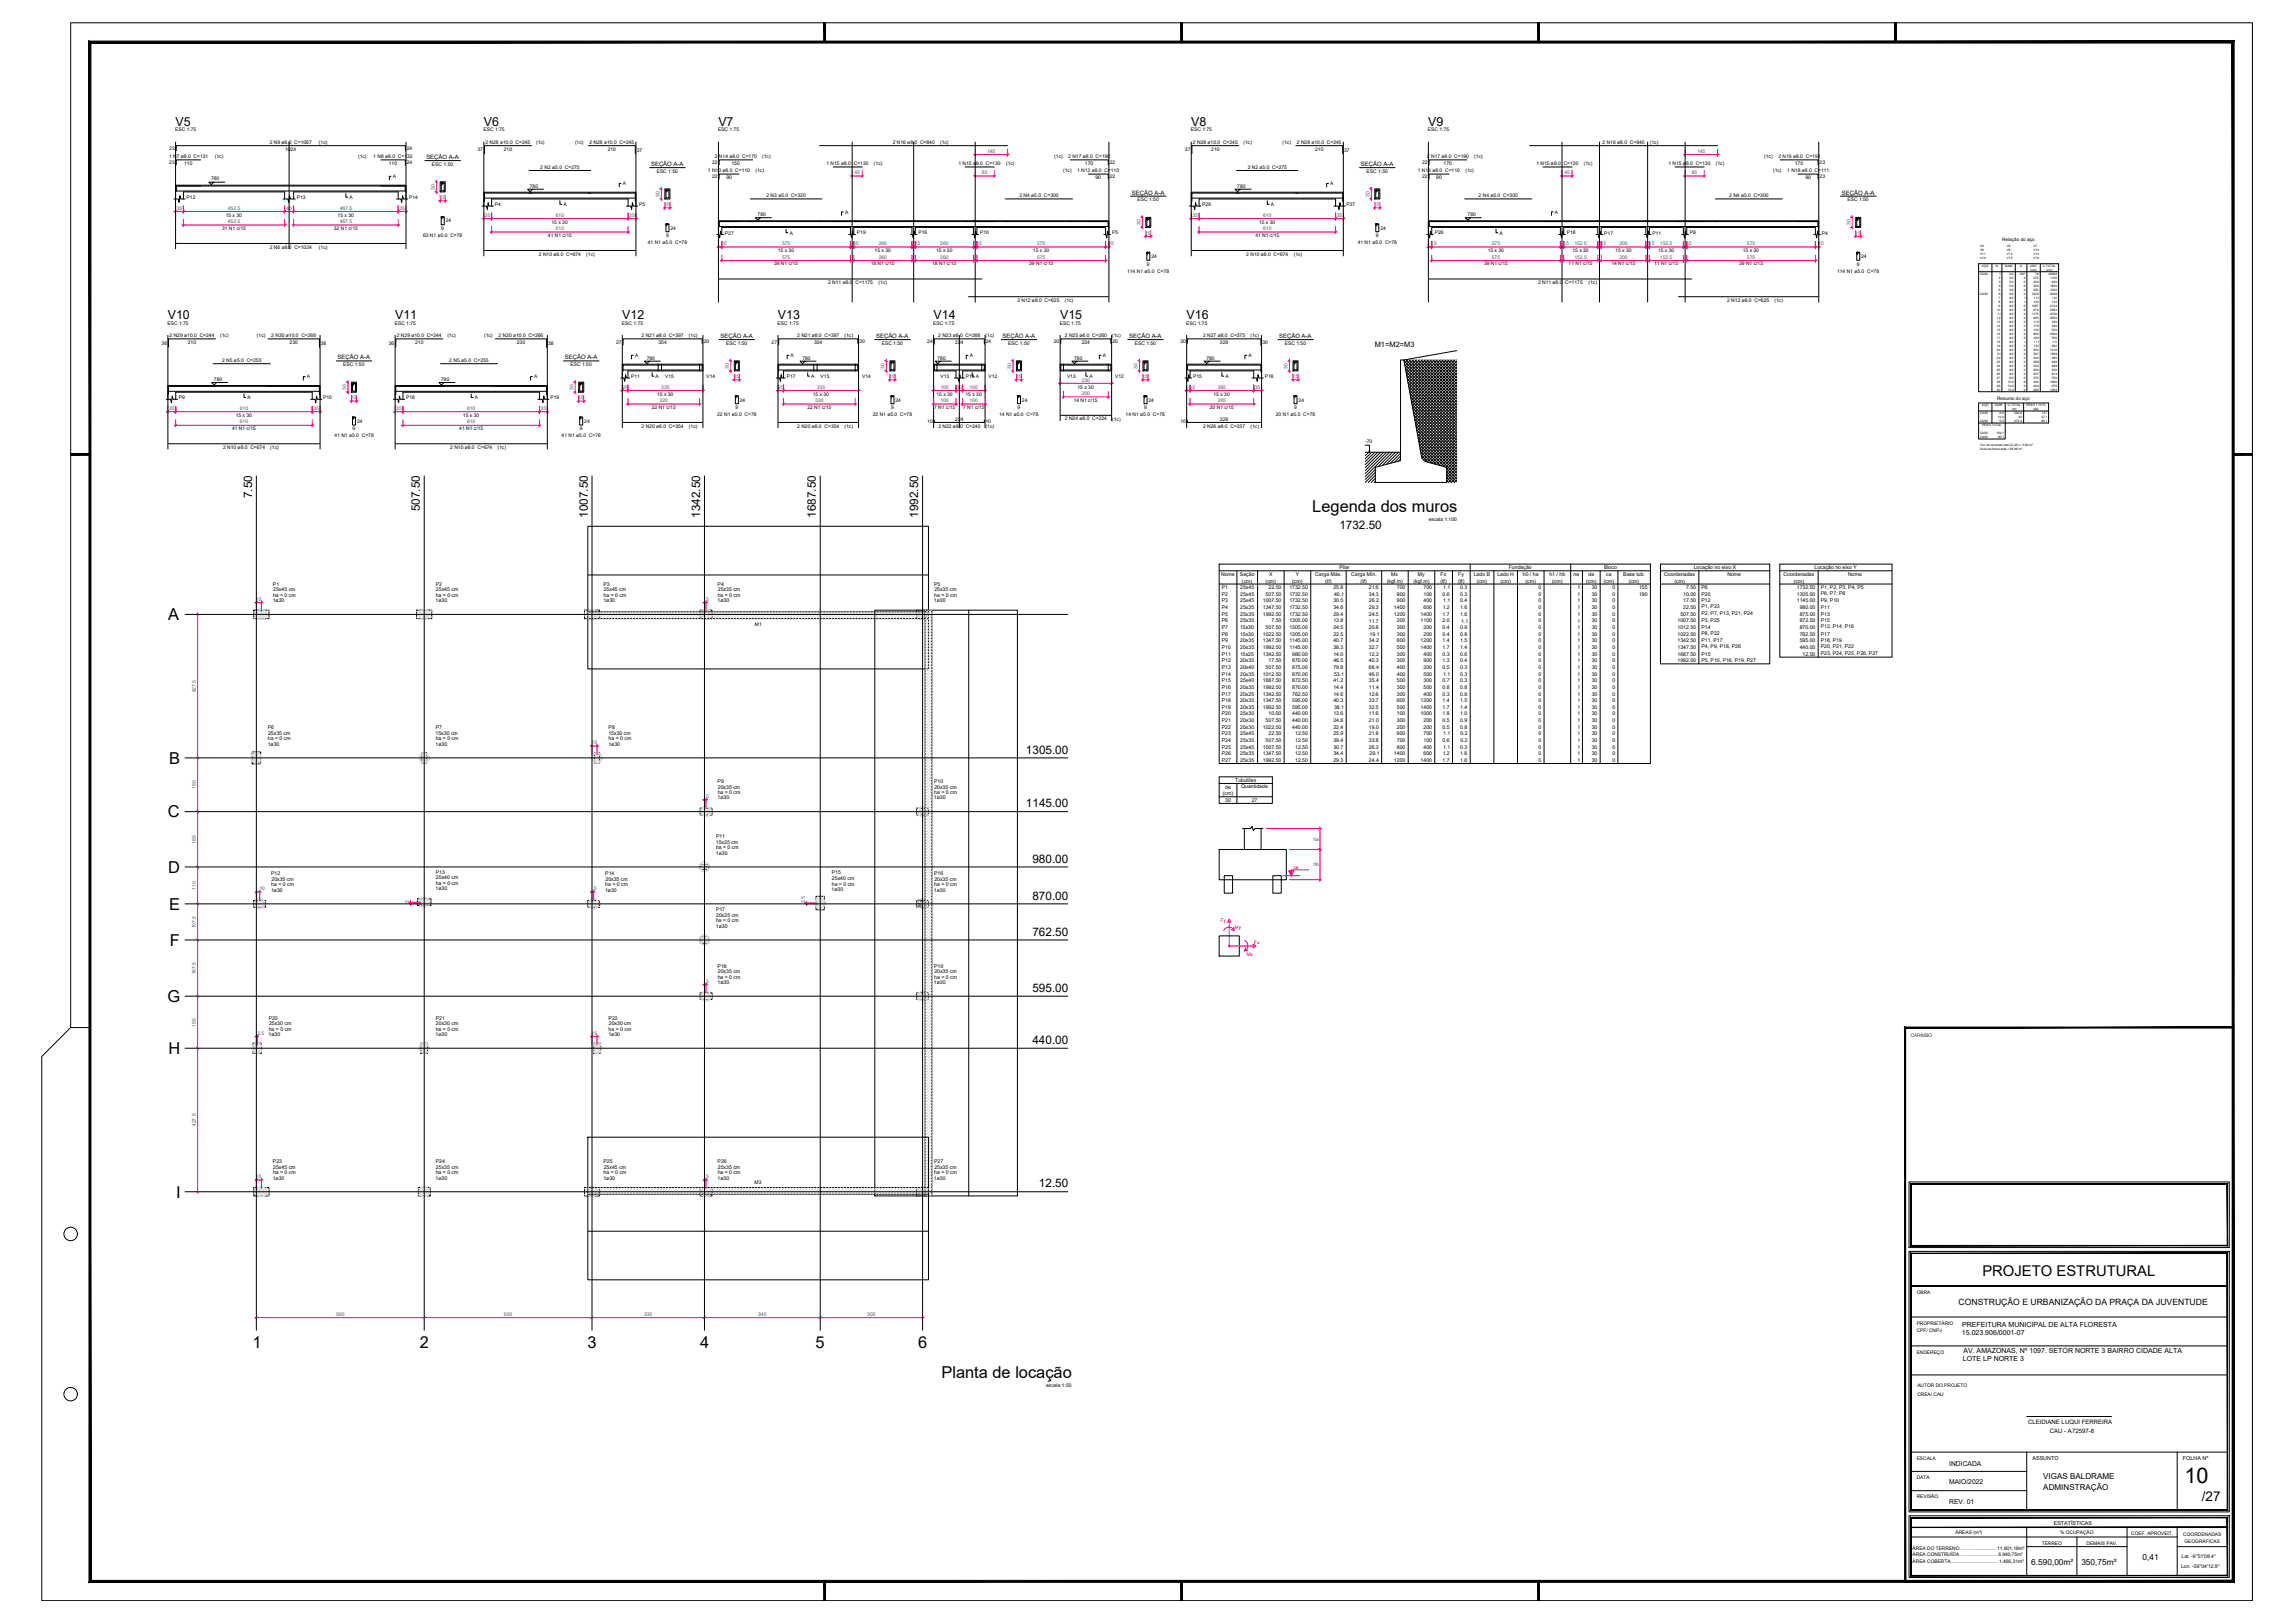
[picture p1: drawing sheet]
<svg xmlns="http://www.w3.org/2000/svg" width="1189mm" height="841mm" viewBox="0 0 1189 841" stroke-linecap="round" stroke-linejoin="round" font-family="sans-serif">
<defs><g id="words">
<text font-size="11.2" x="1132" y="768">10</text>
<g font-size="8.5">
<text x="680" y="265">Legenda dos muros</text>
<text x="87" y="321">A</text>
<text x="88" y="396">B</text>
<text x="87" y="424">C</text>
<text x="87" y="452">D</text>
<text x="88" y="471">E</text>
<text x="88" y="490">F</text>
<text x="87" y="519">G</text>
<text x="87" y="546">H</text>
<text x="91" y="621">I</text>
<text x="131" y="698">1</text>
<text x="218" y="698">2</text>
<text x="304" y="698">3</text>
<text x="363" y="698">4</text>
<text x="423" y="698">5</text>
<text x="476" y="698">6</text>
<text x="488" y="714">Planta de locação</text>
</g>
<text font-size="7.7" x="1027" y="661">PROJETO ESTRUTURAL</text>
<text font-size="7" x="1141" y="778">/27</text>
<g font-size="6.4">
<text x="91" y="65">V5</text>
<text x="251" y="65">V6</text>
<text x="372" y="65">V7</text>
<text x="617" y="65">V8</text>
<text x="740" y="65">V9</text>
<text x="87" y="165">V10</text>
<text x="205" y="165">V11</text>
<text x="323" y="165">V12</text>
<text x="403" y="165">V13</text>
<text x="484" y="165">V14</text>
<text x="549" y="165">V15</text>
<text x="615" y="165">V16</text>
</g>
<g font-size="6.1">
<text x="131" y="258" transform="rotate(-90 131 258)">7.50</text>
<text x="218" y="265" transform="rotate(-90 218 265)">507.50</text>
<text x="305" y="268" transform="rotate(-90 305 268)">1007.50</text>
<text x="363" y="268" transform="rotate(-90 363 268)">1342.50</text>
<text x="423" y="268" transform="rotate(-90 423 268)">1687.50</text>
<text x="476" y="268" transform="rotate(-90 476 268)">1992.50</text>
<text x="694" y="274">1732.50</text>
<text x="532" y="390">1305.00</text>
<text x="532" y="418">1145.00</text>
<text x="535" y="447">980.00</text>
<text x="535" y="466">870.00</text>
<text x="535" y="485">762.50</text>
<text x="535" y="514">595.00</text>
<text x="535" y="541">440.00</text>
<text x="538" y="615">12.50</text>
</g>
<text font-size="4.5" x="1015" y="676">CONSTRUÇÃO E URBANIZAÇÃO DA PRAÇA DA JUVENTUDE</text>
<g font-size="4.3">
<text x="1110" y="809">0,41</text>
<text x="1053" y="811">6.590,00m²</text>
<text x="1079" y="811">350,75m²</text>
</g>
<g font-size="4.2">
<text x="1059" y="766">VIGAS BALDRAME</text>
<text x="1059" y="772">ADMINSTRAÇÃO</text>
</g>
<text font-size="3.9" x="712" y="180">M1=M2=M3</text>
<g font-size="3.6">
<text x="1017" y="688">PREFEITURA MUNICIPAL DE ALTA FLORESTA</text>
<text x="1017" y="692">15.023.906/0001-07</text>
<text x="1018" y="701">AV. AMAZONAS, Nº 1097. SETOR NORTE 3 BAIRRO CIDADE ALTA</text>
<text x="1017" y="705">LOTE LP NORTE 3</text>
</g>
<g font-size="3.5">
<text x="1010" y="759">INDICADA</text>
<text x="1010" y="769">MAIO/2022</text>
<text x="1010" y="779">REV. 01</text>
</g>
<g font-size="3.1">
<text x="221" y="82">SEÇÃO A-A</text>
<text x="337" y="86">SEÇÃO A-A</text>
<text x="705" y="86">SEÇÃO A-A</text>
<text x="587" y="101">SEÇÃO A-A</text>
<text x="955" y="101">SEÇÃO A-A</text>
<text x="373" y="175">SEÇÃO A-A</text>
<text x="454" y="175">SEÇÃO A-A</text>
<text x="520" y="175">SEÇÃO A-A</text>
<text x="585" y="175">SEÇÃO A-A</text>
<text x="663" y="175">SEÇÃO A-A</text>
<text x="175" y="186">SEÇÃO A-A</text>
<text x="293" y="186">SEÇÃO A-A</text>
<text x="1051" y="738">CLEIDIANE LUQUI FERREIRA</text>
<text x="1062" y="743">CAU - A72597-8</text>
</g>
<g font-size="2.8">
<text x="1053" y="756">ASSUNTO</text>
<text x="1131" y="756">FOLHA Nº</text>
<text x="1064" y="790">ESTATÍSTICAS</text>
</g>
<g font-size="2.7">
<text x="633" y="298">Nome</text>
<text x="643" y="299">Seção</text>
<text x="658" y="298">X</text>
<text x="672" y="298">Y</text>
<text x="682" y="299">Carga Máx.</text>
<text x="694" y="295">Pilar</text>
<text x="700" y="299">Carga Mín.</text>
<text x="721" y="298">Mx</text>
<text x="735" y="299">My</text>
<text x="747" y="298">Fx</text>
<text x="756" y="299">Fy</text>
<text x="764" y="298">Lado B</text>
<text x="776" y="298">Lado H</text>
<text x="782" y="295">Fundação</text>
<text x="789" y="298">h0 / ha</text>
<text x="803" y="298">h1 / hb</text>
<text x="816" y="298">ne</text>
<text x="823" y="298">de</text>
<text x="831" y="295">Bloco</text>
<text x="832" y="298">ca</text>
<text x="841" y="298">Base tub.</text>
<text x="862" y="298">Coordenadas</text>
<text x="878" y="295">Locação no eixo X</text>
<text x="895" y="298">Nome</text>
<text x="924" y="298">Coordenadas</text>
<text x="940" y="295">Locação no eixo Y</text>
<text x="958" y="298">Nome</text>
<text x="141" y="304">P1</text>
<text x="226" y="304">P2</text>
<text x="313" y="304">P3</text>
<text x="372" y="304">P4</text>
<text x="484" y="304">P5</text>
<text x="633" y="305">P1</text>
<text x="643" y="305">25x45</text>
<text x="644" y="302">(cm)</text>
<text x="656" y="302">(cm)</text>
<text x="657" y="305">22.50</text>
<text x="668" y="305">1732.50</text>
<text x="670" y="302">(cm)</text>
<text x="687" y="302">(tf)</text>
<text x="691" y="305">25.8</text>
<text x="705" y="302">(tf)</text>
<text x="709" y="305">21.6</text>
<text x="719" y="302">(kgf.m)</text>
<text x="724" y="305">700</text>
<text x="733" y="302">(kgf.m)</text>
<text x="738" y="305">700</text>
<text x="747" y="302">(tf)</text>
<text x="748" y="305">1.1</text>
<text x="756" y="302">(tf)</text>
<text x="757" y="305">0.3</text>
<text x="765" y="302">(cm)</text>
<text x="778" y="302">(cm)</text>
<text x="791" y="302">(cm)</text>
<text x="797" y="305">0</text>
<text x="804" y="302">(cm)</text>
<text x="818" y="305">1</text>
<text x="822" y="302">(cm)</text>
<text x="825" y="305">30</text>
<text x="831" y="302">(cm)</text>
<text x="836" y="305">0</text>
<text x="844" y="302">(cm)</text>
<text x="849" y="305">155</text>
<text x="868" y="302">(cm)</text>
<text x="874" y="305">7.50</text>
<text x="882" y="305">P6</text>
<text x="930" y="302">(cm)</text>
<text x="931" y="305">1732.50</text>
<text x="944" y="305">P1, P2, P3, P4, P5</text>
<text x="141" y="309">ha = 0 cm</text>
<text x="142" y="306">25x45 cm</text>
<text x="226" y="309">ha = 0 cm</text>
<text x="226" y="306">25x45 cm</text>
<text x="313" y="309">ha = 0 cm</text>
<text x="313" y="306">25x45 cm</text>
<text x="372" y="309">ha = 0 cm</text>
<text x="372" y="306">25x35 cm</text>
<text x="484" y="309">ha = 0 cm</text>
<text x="484" y="306">25x35 cm</text>
<text x="633" y="309">P2</text>
<text x="643" y="309">25x45</text>
<text x="656" y="309">507.50</text>
<text x="668" y="309">1732.50</text>
<text x="691" y="309">40.1</text>
<text x="709" y="309">34.3</text>
<text x="724" y="309">800</text>
<text x="738" y="309">100</text>
<text x="748" y="309">0.6</text>
<text x="757" y="309">0.3</text>
<text x="797" y="309">0</text>
<text x="818" y="309">1</text>
<text x="825" y="309">30</text>
<text x="836" y="309">0</text>
<text x="849" y="309">190</text>
<text x="872" y="309">10.00</text>
<text x="882" y="309">P20</text>
<text x="931" y="309">1305.00</text>
<text x="944" y="308">P6, P7, P8</text>
<text x="944" y="312">P9, P10</text>
<text x="141" y="312">1ø30</text>
<text x="226" y="312">1ø30</text>
<text x="313" y="312">1ø30</text>
<text x="372" y="312">1ø30</text>
<text x="484" y="312">1ø30</text>
<text x="633" y="312">P3</text>
<text x="633" y="316">P4</text>
<text x="643" y="312">25x45</text>
<text x="643" y="316">25x35</text>
<text x="654" y="312">1007.50</text>
<text x="654" y="316">1347.50</text>
<text x="668" y="312">1732.50</text>
<text x="668" y="316">1732.50</text>
<text x="691" y="312">30.5</text>
<text x="691" y="316">34.6</text>
<text x="709" y="316">29.3</text>
<text x="709" y="312">26.2</text>
<text x="722" y="316">1400</text>
<text x="724" y="312">900</text>
<text x="738" y="312">400</text>
<text x="738" y="316">600</text>
<text x="748" y="316">1.2</text>
<text x="748" y="312">1.1</text>
<text x="757" y="312">0.4</text>
<text x="757" y="316">1.6</text>
<text x="797" y="312">0</text>
<text x="797" y="316">0</text>
<text x="818" y="312">1</text>
<text x="818" y="316">1</text>
<text x="825" y="312">30</text>
<text x="825" y="316">30</text>
<text x="836" y="312">0</text>
<text x="836" y="316">0</text>
<text x="872" y="312">17.50</text>
<text x="872" y="316">22.50</text>
<text x="882" y="312">P12</text>
<text x="882" y="315">P1, P23</text>
<text x="931" y="312">1145.00</text>
<text x="933" y="316">980.00</text>
<text x="944" y="316">P11</text>
<text x="633" y="319">P5</text>
<text x="633" y="323">P6</text>
<text x="643" y="319">25x35</text>
<text x="643" y="323">25x35</text>
<text x="654" y="319">1992.50</text>
<text x="659" y="323">7.50</text>
<text x="668" y="319">1732.50</text>
<text x="668" y="323">1305.00</text>
<text x="691" y="323">13.8</text>
<text x="691" y="319">29.4</text>
<text x="709" y="319">24.5</text>
<text x="709" y="323">11.7</text>
<text x="722" y="319">1200</text>
<text x="724" y="323">200</text>
<text x="736" y="319">1400</text>
<text x="736" y="323">1100</text>
<text x="748" y="319">1.7</text>
<text x="748" y="323">2.0</text>
<text x="757" y="319">1.6</text>
<text x="757" y="323">1.1</text>
<text x="797" y="319">0</text>
<text x="797" y="323">0</text>
<text x="818" y="319">1</text>
<text x="818" y="323">1</text>
<text x="825" y="319">30</text>
<text x="825" y="323">30</text>
<text x="836" y="319">0</text>
<text x="836" y="323">0</text>
<text x="869" y="323">1007.50</text>
<text x="871" y="319">507.50</text>
<text x="882" y="319">P2, P7, P13, P21, P24</text>
<text x="882" y="322">P3, P25</text>
<text x="933" y="319">875.00</text>
<text x="933" y="323">872.50</text>
<text x="944" y="319">P13</text>
<text x="944" y="323">P15</text>
<text x="633" y="326">P7</text>
<text x="633" y="329">P8</text>
<text x="643" y="326">15x30</text>
<text x="643" y="329">15x30</text>
<text x="654" y="329">1022.50</text>
<text x="656" y="326">507.50</text>
<text x="668" y="326">1305.00</text>
<text x="668" y="329">1305.00</text>
<text x="691" y="326">24.5</text>
<text x="691" y="329">22.5</text>
<text x="709" y="326">20.8</text>
<text x="710" y="329">19.1</text>
<text x="724" y="326">300</text>
<text x="724" y="329">300</text>
<text x="738" y="326">200</text>
<text x="738" y="329">200</text>
<text x="748" y="326">0.4</text>
<text x="748" y="329">0.4</text>
<text x="757" y="326">0.9</text>
<text x="757" y="329">0.8</text>
<text x="797" y="326">0</text>
<text x="797" y="329">0</text>
<text x="818" y="326">1</text>
<text x="818" y="329">1</text>
<text x="825" y="326">30</text>
<text x="825" y="329">30</text>
<text x="836" y="326">0</text>
<text x="836" y="329">0</text>
<text x="869" y="326">1012.50</text>
<text x="869" y="329">1022.50</text>
<text x="882" y="326">P14</text>
<text x="882" y="329">P8, P22</text>
<text x="933" y="326">870.00</text>
<text x="933" y="329">762.50</text>
<text x="944" y="326">P12, P14, P16</text>
<text x="944" y="329">P17</text>
<text x="633" y="333">P9</text>
<text x="643" y="333">20x35</text>
<text x="654" y="333">1347.50</text>
<text x="668" y="333">1145.00</text>
<text x="691" y="333">40.7</text>
<text x="709" y="333">34.2</text>
<text x="724" y="333">600</text>
<text x="736" y="333">1200</text>
<text x="748" y="333">1.4</text>
<text x="757" y="333">1.5</text>
<text x="797" y="333">0</text>
<text x="818" y="333">1</text>
<text x="825" y="333">30</text>
<text x="836" y="333">0</text>
<text x="869" y="333">1342.50</text>
<text x="882" y="333">P11, P17</text>
<text x="882" y="336">P4, P9, P18, P26</text>
<text x="933" y="333">595.00</text>
<text x="944" y="333">P18, P19</text>
<text x="944" y="336">P20, P21, P22</text>
<text x="633" y="336">P10</text>
<text x="633" y="340">P11</text>
<text x="643" y="340">15x25</text>
<text x="643" y="336">20x35</text>
<text x="654" y="336">1992.50</text>
<text x="654" y="340">1342.50</text>
<text x="668" y="336">1145.00</text>
<text x="670" y="340">980.00</text>
<text x="691" y="336">38.3</text>
<text x="691" y="340">14.0</text>
<text x="709" y="336">32.7</text>
<text x="709" y="340">12.2</text>
<text x="724" y="336">500</text>
<text x="724" y="340">300</text>
<text x="736" y="336">1400</text>
<text x="738" y="340">400</text>
<text x="748" y="336">1.7</text>
<text x="748" y="340">0.3</text>
<text x="757" y="336">1.4</text>
<text x="757" y="340">0.6</text>
<text x="797" y="336">0</text>
<text x="797" y="340">0</text>
<text x="818" y="336">1</text>
<text x="818" y="340">1</text>
<text x="825" y="336">30</text>
<text x="825" y="340">30</text>
<text x="836" y="336">0</text>
<text x="836" y="340">0</text>
<text x="869" y="336">1347.50</text>
<text x="869" y="340">1687.50</text>
<text x="882" y="340">P15</text>
<text x="933" y="336">440.00</text>
<text x="934" y="340">12.50</text>
<text x="944" y="339">P23, P24, P25, P26, P27</text>
<text x="633" y="343">P12</text>
<text x="633" y="347">P13</text>
<text x="643" y="343">20x35</text>
<text x="643" y="347">20x40</text>
<text x="656" y="347">507.50</text>
<text x="657" y="343">17.50</text>
<text x="670" y="343">870.00</text>
<text x="670" y="347">875.00</text>
<text x="691" y="343">46.5</text>
<text x="691" y="347">79.8</text>
<text x="709" y="343">40.3</text>
<text x="709" y="347">68.4</text>
<text x="724" y="343">300</text>
<text x="724" y="347">400</text>
<text x="738" y="343">900</text>
<text x="738" y="347">200</text>
<text x="748" y="343">1.3</text>
<text x="748" y="347">0.5</text>
<text x="757" y="343">0.4</text>
<text x="757" y="347">0.3</text>
<text x="797" y="343">0</text>
<text x="797" y="347">0</text>
<text x="818" y="343">1</text>
<text x="818" y="347">1</text>
<text x="825" y="343">30</text>
<text x="825" y="347">30</text>
<text x="836" y="343">0</text>
<text x="836" y="347">0</text>
<text x="869" y="343">1992.50</text>
<text x="882" y="343">P5, P10, P16, P19, P27</text>
<text x="633" y="350">P14</text>
<text x="633" y="354">P15</text>
<text x="643" y="350">20x35</text>
<text x="643" y="354">25x40</text>
<text x="654" y="350">1012.50</text>
<text x="654" y="354">1687.50</text>
<text x="670" y="350">870.00</text>
<text x="670" y="354">872.50</text>
<text x="691" y="354">41.2</text>
<text x="691" y="350">53.1</text>
<text x="709" y="350">46.0</text>
<text x="709" y="354">35.4</text>
<text x="724" y="350">400</text>
<text x="724" y="354">500</text>
<text x="738" y="350">500</text>
<text x="738" y="354">300</text>
<text x="748" y="354">0.7</text>
<text x="748" y="350">1.1</text>
<text x="757" y="350">0.3</text>
<text x="757" y="354">0.3</text>
<text x="797" y="350">0</text>
<text x="797" y="354">0</text>
<text x="818" y="350">1</text>
<text x="818" y="354">1</text>
<text x="825" y="350">30</text>
<text x="825" y="354">30</text>
<text x="836" y="350">0</text>
<text x="836" y="354">0</text>
<text x="633" y="357">P16</text>
<text x="643" y="357">20x35</text>
<text x="654" y="357">1992.50</text>
<text x="670" y="357">870.00</text>
<text x="691" y="357">14.4</text>
<text x="709" y="357">11.4</text>
<text x="724" y="357">300</text>
<text x="738" y="357">500</text>
<text x="748" y="357">0.8</text>
<text x="757" y="357">0.8</text>
<text x="797" y="357">0</text>
<text x="818" y="357">1</text>
<text x="825" y="357">30</text>
<text x="836" y="357">0</text>
<text x="633" y="360">P17</text>
<text x="633" y="364">P18</text>
<text x="643" y="360">20x25</text>
<text x="643" y="364">20x35</text>
<text x="654" y="360">1342.50</text>
<text x="654" y="364">1347.50</text>
<text x="670" y="360">762.50</text>
<text x="670" y="364">595.00</text>
<text x="691" y="360">14.6</text>
<text x="691" y="364">40.3</text>
<text x="709" y="360">12.6</text>
<text x="709" y="364">33.7</text>
<text x="724" y="360">300</text>
<text x="724" y="364">600</text>
<text x="736" y="364">1200</text>
<text x="738" y="360">400</text>
<text x="748" y="360">0.3</text>
<text x="748" y="364">1.4</text>
<text x="757" y="360">0.8</text>
<text x="757" y="364">1.5</text>
<text x="797" y="360">0</text>
<text x="797" y="364">0</text>
<text x="818" y="360">1</text>
<text x="818" y="364">1</text>
<text x="825" y="360">30</text>
<text x="825" y="364">30</text>
<text x="836" y="360">0</text>
<text x="836" y="364">0</text>
<text x="633" y="367">P19</text>
<text x="633" y="371">P20</text>
<text x="643" y="367">20x35</text>
<text x="643" y="371">25x30</text>
<text x="654" y="367">1992.50</text>
<text x="657" y="371">10.00</text>
<text x="670" y="367">595.00</text>
<text x="670" y="371">440.00</text>
<text x="691" y="371">13.6</text>
<text x="691" y="367">38.1</text>
<text x="709" y="367">32.5</text>
<text x="709" y="371">11.6</text>
<text x="724" y="367">500</text>
<text x="724" y="371">100</text>
<text x="736" y="367">1400</text>
<text x="736" y="371">1000</text>
<text x="748" y="367">1.7</text>
<text x="748" y="371">1.8</text>
<text x="757" y="367">1.4</text>
<text x="757" y="371">1.0</text>
<text x="797" y="367">0</text>
<text x="797" y="371">0</text>
<text x="818" y="367">1</text>
<text x="818" y="371">1</text>
<text x="825" y="367">30</text>
<text x="825" y="371">30</text>
<text x="836" y="367">0</text>
<text x="836" y="371">0</text>
<text x="139" y="378">P6</text>
<text x="226" y="378">P7</text>
<text x="315" y="378">P8</text>
<text x="633" y="374">P21</text>
<text x="633" y="378">P22</text>
<text x="643" y="374">20x30</text>
<text x="643" y="378">20x30</text>
<text x="654" y="378">1022.50</text>
<text x="656" y="374">507.50</text>
<text x="670" y="374">440.00</text>
<text x="670" y="378">440.00</text>
<text x="691" y="374">24.8</text>
<text x="691" y="378">22.4</text>
<text x="709" y="374">21.0</text>
<text x="709" y="378">19.0</text>
<text x="724" y="374">300</text>
<text x="724" y="378">200</text>
<text x="738" y="374">200</text>
<text x="738" y="378">200</text>
<text x="748" y="374">0.5</text>
<text x="748" y="378">0.5</text>
<text x="757" y="374">0.9</text>
<text x="757" y="378">0.8</text>
<text x="797" y="374">0</text>
<text x="797" y="378">0</text>
<text x="818" y="374">1</text>
<text x="818" y="378">1</text>
<text x="825" y="374">30</text>
<text x="825" y="378">30</text>
<text x="836" y="374">0</text>
<text x="836" y="378">0</text>
<text x="139" y="384">ha = 0 cm</text>
<text x="139" y="381">25x35 cm</text>
<text x="226" y="381">15x30 cm</text>
<text x="226" y="384">ha = 0 cm</text>
<text x="315" y="381">15x30 cm</text>
<text x="315" y="384">ha = 0 cm</text>
<text x="633" y="381">P23</text>
<text x="643" y="381">25x45</text>
<text x="657" y="381">22.50</text>
<text x="671" y="381">12.50</text>
<text x="691" y="381">25.9</text>
<text x="709" y="381">21.8</text>
<text x="724" y="381">600</text>
<text x="738" y="381">700</text>
<text x="748" y="381">1.1</text>
<text x="757" y="381">0.2</text>
<text x="797" y="381">0</text>
<text x="818" y="381">1</text>
<text x="825" y="381">30</text>
<text x="836" y="381">0</text>
<text x="139" y="386">1ø30</text>
<text x="226" y="386">1ø30</text>
<text x="315" y="386">1ø30</text>
<text x="633" y="385">P24</text>
<text x="633" y="388">P25</text>
<text x="643" y="385">25x35</text>
<text x="643" y="388">25x45</text>
<text x="654" y="388">1007.50</text>
<text x="656" y="385">507.50</text>
<text x="671" y="385">12.50</text>
<text x="671" y="388">12.50</text>
<text x="691" y="388">30.7</text>
<text x="691" y="385">39.4</text>
<text x="709" y="385">33.8</text>
<text x="709" y="388">26.3</text>
<text x="724" y="385">700</text>
<text x="724" y="388">800</text>
<text x="738" y="385">100</text>
<text x="738" y="388">400</text>
<text x="748" y="385">0.6</text>
<text x="748" y="388">1.1</text>
<text x="757" y="388">0.3</text>
<text x="757" y="385">0.2</text>
<text x="797" y="385">0</text>
<text x="797" y="388">0</text>
<text x="818" y="385">1</text>
<text x="818" y="388">1</text>
<text x="825" y="385">30</text>
<text x="825" y="388">30</text>
<text x="836" y="385">0</text>
<text x="836" y="388">0</text>
<text x="633" y="391">P26</text>
<text x="633" y="395">P27</text>
<text x="643" y="391">25x35</text>
<text x="643" y="395">25x35</text>
<text x="654" y="391">1347.50</text>
<text x="654" y="395">1992.50</text>
<text x="671" y="391">12.50</text>
<text x="671" y="395">12.50</text>
<text x="691" y="395">29.3</text>
<text x="691" y="391">34.4</text>
<text x="709" y="395">24.4</text>
<text x="710" y="391">29.1</text>
<text x="722" y="391">1400</text>
<text x="722" y="395">1200</text>
<text x="736" y="395">1400</text>
<text x="738" y="391">600</text>
<text x="748" y="395">1.7</text>
<text x="748" y="391">1.2</text>
<text x="757" y="391">1.6</text>
<text x="757" y="395">1.6</text>
<text x="797" y="391">0</text>
<text x="797" y="395">0</text>
<text x="818" y="391">1</text>
<text x="818" y="395">1</text>
<text x="825" y="391">30</text>
<text x="825" y="395">30</text>
<text x="836" y="391">0</text>
<text x="836" y="395">0</text>
<text x="372" y="406">P9</text>
<text x="484" y="406">P10</text>
<text x="640" y="405">Tubulões</text>
<text x="372" y="411">ha = 0 cm</text>
<text x="372" y="409">20x35 cm</text>
<text x="484" y="411">ha = 0 cm</text>
<text x="484" y="409">20x35 cm</text>
<text x="634" y="412">(cm)</text>
<text x="635" y="409">de</text>
<text x="643" y="409">Quantidade</text>
<text x="372" y="414">1ø30</text>
<text x="484" y="414">1ø30</text>
<text x="635" y="416">30</text>
<text x="649" y="416">27</text>
<text x="371" y="437">15x25 cm</text>
<text x="371" y="434">P11</text>
<text x="371" y="443">1ø30</text>
<text x="371" y="440">ha = 0 cm</text>
<text x="141" y="454">P12</text>
<text x="226" y="453">P13</text>
<text x="226" y="456">20x40 cm</text>
<text x="314" y="454">P14</text>
<text x="431" y="453">P15</text>
<text x="484" y="454">P16</text>
<text x="141" y="459">ha = 0 cm</text>
<text x="141" y="456">20x35 cm</text>
<text x="226" y="461">1ø30</text>
<text x="226" y="458">ha = 0 cm</text>
<text x="314" y="459">ha = 0 cm</text>
<text x="314" y="456">20x35 cm</text>
<text x="431" y="462">1ø30</text>
<text x="431" y="459">ha = 0 cm</text>
<text x="431" y="456">25x40 cm</text>
<text x="484" y="459">ha = 0 cm</text>
<text x="484" y="456">20x35 cm</text>
<text x="140" y="462">1ø30</text>
<text x="314" y="462">1ø30</text>
<text x="484" y="462">1ø30</text>
<text x="371" y="472">P17</text>
<text x="371" y="478">ha = 0 cm</text>
<text x="371" y="475">20x25 cm</text>
<text x="371" y="481">1ø30</text>
<text x="372" y="501">P18</text>
<text x="484" y="501">P19</text>
<text x="372" y="510">1ø30</text>
<text x="372" y="507">ha = 0 cm</text>
<text x="372" y="504">20x35 cm</text>
<text x="484" y="510">1ø30</text>
<text x="484" y="507">ha = 0 cm</text>
<text x="484" y="504">20x35 cm</text>
<text x="139" y="528">P20</text>
<text x="139" y="531">25x30 cm</text>
<text x="226" y="528">P21</text>
<text x="226" y="531">20x30 cm</text>
<text x="315" y="528">P22</text>
<text x="316" y="531">20x30 cm</text>
<text x="139" y="537">1ø30</text>
<text x="139" y="534">ha = 0 cm</text>
<text x="226" y="537">1ø30</text>
<text x="226" y="534">ha = 0 cm</text>
<text x="315" y="537">1ø30</text>
<text x="315" y="534">ha = 0 cm</text>
<text x="141" y="603">P23</text>
<text x="142" y="606">25x45 cm</text>
<text x="226" y="603">P24</text>
<text x="226" y="606">25x35 cm</text>
<text x="313" y="603">P25</text>
<text x="313" y="606">25x45 cm</text>
<text x="372" y="603">P26</text>
<text x="372" y="606">25x35 cm</text>
<text x="484" y="603">P27</text>
<text x="484" y="606">25x35 cm</text>
<text x="141" y="611">1ø30</text>
<text x="141" y="608">ha = 0 cm</text>
<text x="226" y="611">1ø30</text>
<text x="226" y="608">ha = 0 cm</text>
<text x="313" y="611">1ø30</text>
<text x="313" y="608">ha = 0 cm</text>
<text x="372" y="611">1ø30</text>
<text x="372" y="608">ha = 0 cm</text>
<text x="484" y="611">1ø30</text>
<text x="484" y="608">ha = 0 cm</text>
</g>
<g font-size="2.6">
<text x="91" y="68">ESC 1:75</text>
<text x="251" y="68">ESC 1:75</text>
<text x="372" y="68">ESC 1:75</text>
<text x="617" y="68">ESC 1:75</text>
<text x="740" y="68">ESC 1:75</text>
<text x="88" y="78">23</text>
<text x="140" y="74">2 N9 ø8.0 C=1067</text>
<text x="165" y="75">(1c)</text>
<text x="211" y="78">24</text>
<text x="252" y="74">2 N28 ø10.0 C=245</text>
<text x="278" y="75">(1c)</text>
<text x="298" y="75">(1c)</text>
<text x="305" y="74">2 N28 ø10.0 C=245</text>
<text x="463" y="74">2 N16 ø8.0 C=840</text>
<text x="487" y="75">(1c)</text>
<text x="618" y="74">2 N28 ø10.0 C=245</text>
<text x="644" y="75">(1c)</text>
<text x="665" y="75">(1c)</text>
<text x="672" y="74">2 N28 ø10.0 C=245</text>
<text x="831" y="74">2 N16 ø8.0 C=840</text>
<text x="855" y="75">(1c)</text>
<text x="88" y="82">1 N7 ø8.0 C=131</text>
<text x="111" y="82">(1c)</text>
<text x="148" y="78">1024</text>
<text x="186" y="82">(1c)</text>
<text x="193" y="82">1 N8 ø8.0 C=132</text>
<text x="247" y="78">37</text>
<text x="261" y="78">210</text>
<text x="315" y="78">210</text>
<text x="330" y="79">37</text>
<text x="370" y="82">2 N14 ø8.0 C=170</text>
<text x="395" y="82">(1c)</text>
<text x="546" y="82">(1c)</text>
<text x="554" y="82">2 N17 ø8.0 C=190</text>
<text x="614" y="78">37</text>
<text x="628" y="78">210</text>
<text x="682" y="78">210</text>
<text x="697" y="79">37</text>
<text x="740" y="82">2 N17 ø8.0 C=190</text>
<text x="764" y="82">(1c)</text>
<text x="914" y="82">(1c)</text>
<text x="922" y="82">2 N19 ø8.0 C=191</text>
<text x="88" y="85">23</text>
<text x="95" y="86">110</text>
<text x="202" y="86">110</text>
<text x="211" y="85">24</text>
<text x="224" y="86">ESC 1:50</text>
<text x="280" y="87">2 N2 ø5.0 C=275</text>
<text x="340" y="90">ESC 1:50</text>
<text x="367" y="89">1 N13 ø8.0 C=110</text>
<text x="369" y="85">22</text>
<text x="379" y="86">150</text>
<text x="392" y="89">(1c)</text>
<text x="428" y="86">1 N15 ø8.0 C=130</text>
<text x="453" y="86">(1c)</text>
<text x="497" y="86">1 N15 ø8.0 C=130</text>
<text x="521" y="86">(1c)</text>
<text x="551" y="89">(1c)</text>
<text x="558" y="89">1 N13 ø8.0 C=110</text>
<text x="562" y="86">170</text>
<text x="575" y="85">22</text>
<text x="647" y="87">2 N2 ø5.0 C=275</text>
<text x="708" y="90">ESC 1:50</text>
<text x="735" y="89">1 N13 ø8.0 C=110</text>
<text x="737" y="85">22</text>
<text x="748" y="86">170</text>
<text x="759" y="89">(1c)</text>
<text x="796" y="86">1 N15 ø8.0 C=130</text>
<text x="821" y="86">(1c)</text>
<text x="865" y="86">1 N15 ø8.0 C=130</text>
<text x="889" y="86">(1c)</text>
<text x="919" y="89">(1c)</text>
<text x="926" y="89">1 N18 ø8.0 C=111</text>
<text x="930" y="86">170</text>
<text x="943" y="85">23</text>
<text x="109" y="94">780</text>
<text x="204" y="92">A</text>
<text x="323" y="96">A</text>
<text x="369" y="92">22</text>
<text x="376" y="93">90</text>
<text x="568" y="93">90</text>
<text x="575" y="92">22</text>
<text x="689" y="96">A</text>
<text x="737" y="92">22</text>
<text x="744" y="93">90</text>
<text x="936" y="93">90</text>
<text x="943" y="92">23</text>
<text x="275" y="97">780</text>
<text x="641" y="97">780</text>
<text x="97" y="103">P12</text>
<text x="154" y="103">P13</text>
<text x="181" y="103">A</text>
<text x="212" y="103">P14</text>
<text x="256" y="107">P4</text>
<text x="292" y="107">A</text>
<text x="331" y="107">P5</text>
<text x="397" y="102">2 N3 ø5.0 C=320</text>
<text x="528" y="102">2 N4 ø5.0 C=300</text>
<text x="590" y="104">ESC 1:50</text>
<text x="623" y="107">P26</text>
<text x="659" y="107">A</text>
<text x="698" y="107">P27</text>
<text x="766" y="102">2 N4 ø5.0 C=300</text>
<text x="896" y="102">2 N4 ø5.0 C=300</text>
<text x="957" y="104">ESC 1:50</text>
<text x="117" y="112">15 x 30</text>
<text x="175" y="112">15 x 30</text>
<text x="393" y="112">780</text>
<text x="438" y="111">A</text>
<text x="761" y="112">780</text>
<text x="806" y="111">A</text>
<text x="115" y="119">31 N1 c/15</text>
<text x="173" y="119">32 N1 c/15</text>
<text x="229" y="119">9</text>
<text x="231" y="115">24</text>
<text x="286" y="116">15 x 30</text>
<text x="347" y="119">24</text>
<text x="652" y="116">15 x 30</text>
<text x="715" y="119">24</text>
<text x="219" y="123">63 N1 ø5.0 C=78</text>
<text x="284" y="123">41 N1 c/15</text>
<text x="345" y="123">9</text>
<text x="376" y="122">P27</text>
<text x="409" y="122">A</text>
<text x="444" y="121">P19</text>
<text x="476" y="121">P16</text>
<text x="508" y="121">P10</text>
<text x="576" y="121">P5</text>
<text x="651" y="123">41 N1 c/15</text>
<text x="713" y="123">9</text>
<text x="744" y="121">P26</text>
<text x="777" y="122">A</text>
<text x="812" y="121">P18</text>
<text x="831" y="122">P17</text>
<text x="856" y="122">P11</text>
<text x="876" y="121">P9</text>
<text x="944" y="122">P4</text>
<text x="140" y="129">2 N6 ø8.0 C=1024</text>
<text x="165" y="129">(1c)</text>
<text x="336" y="126">41 N1 ø5.0 C=78</text>
<text x="403" y="131">15 x 30</text>
<text x="453" y="131">15 x 30</text>
<text x="485" y="131">15 x 30</text>
<text x="535" y="131">15 x 30</text>
<text x="704" y="126">41 N1 ø5.0 C=78</text>
<text x="771" y="131">15 x 30</text>
<text x="815" y="131">15 x 30</text>
<text x="837" y="131">15 x 30</text>
<text x="859" y="131">15 x 30</text>
<text x="903" y="131">15 x 30</text>
<text x="279" y="132">2 N10 ø8.0 C=674</text>
<text x="304" y="133">(1c)</text>
<text x="401" y="137">39 N1 c/15</text>
<text x="451" y="137">18 N1 c/15</text>
<text x="483" y="137">18 N1 c/15</text>
<text x="533" y="137">39 N1 c/15</text>
<text x="594" y="138">9</text>
<text x="597" y="134">24</text>
<text x="646" y="132">2 N10 ø8.0 C=674</text>
<text x="670" y="133">(1c)</text>
<text x="769" y="137">39 N1 c/15</text>
<text x="813" y="137">11 N1 c/15</text>
<text x="835" y="137">14 N1 c/15</text>
<text x="857" y="137">11 N1 c/15</text>
<text x="901" y="137">39 N1 c/15</text>
<text x="962" y="138">9</text>
<text x="965" y="134">24</text>
<text x="584" y="141">114 N1 ø5.0 C=78</text>
<text x="952" y="141">114 N1 ø5.0 C=78</text>
<text x="429" y="147">2 N11 ø8.0 C=1175</text>
<text x="455" y="147">(1c)</text>
<text x="797" y="147">2 N11 ø8.0 C=1175</text>
<text x="823" y="147">(1c)</text>
<text x="527" y="156">2 N12 ø8.0 C=625</text>
<text x="552" y="157">(1c)</text>
<text x="895" y="156">2 N12 ø8.0 C=625</text>
<text x="920" y="157">(1c)</text>
<text x="87" y="168">ESC 1:75</text>
<text x="205" y="168">ESC 1:75</text>
<text x="322" y="168">ESC 1:75</text>
<text x="403" y="168">ESC 1:75</text>
<text x="484" y="168">ESC 1:75</text>
<text x="549" y="168">ESC 1:75</text>
<text x="615" y="168">ESC 1:75</text>
<text x="84" y="179">36</text>
<text x="88" y="175">2 N29 ø10.0 C=244</text>
<text x="97" y="178">210</text>
<text x="114" y="175">(1c)</text>
<text x="133" y="175">(1c)</text>
<text x="141" y="175">2 N30 ø10.0 C=266</text>
<text x="150" y="178">230</text>
<text x="166" y="179">38</text>
<text x="202" y="179">36</text>
<text x="206" y="175">2 N29 ø10.0 C=244</text>
<text x="215" y="178">210</text>
<text x="232" y="175">(1c)</text>
<text x="251" y="175">(1c)</text>
<text x="258" y="175">2 N30 ø10.0 C=266</text>
<text x="268" y="178">230</text>
<text x="284" y="179">38</text>
<text x="319" y="178">27</text>
<text x="333" y="175">2 N21 ø8.0 C=397</text>
<text x="341" y="178">354</text>
<text x="357" y="175">(1c)</text>
<text x="365" y="178">20</text>
<text x="376" y="179">ESC 1:50</text>
<text x="400" y="178">27</text>
<text x="413" y="175">2 N21 ø8.0 C=397</text>
<text x="422" y="178">354</text>
<text x="438" y="175">(1c)</text>
<text x="445" y="178">20</text>
<text x="457" y="179">ESC 1:50</text>
<text x="481" y="178">24</text>
<text x="486" y="175">2 N23 ø8.0 C=268</text>
<text x="495" y="178">224</text>
<text x="511" y="175">(1c)</text>
<text x="511" y="178">24</text>
<text x="523" y="179">ESC 1:50</text>
<text x="546" y="178">20</text>
<text x="552" y="175">2 N25 ø8.0 C=260</text>
<text x="561" y="178">224</text>
<text x="576" y="175">(1c)</text>
<text x="577" y="178">20</text>
<text x="588" y="179">ESC 1:50</text>
<text x="612" y="178">20</text>
<text x="623" y="175">2 N27 ø8.0 C=375</text>
<text x="632" y="178">329</text>
<text x="648" y="175">(1c)</text>
<text x="654" y="178">30</text>
<text x="666" y="179">ESC 1:50</text>
<text x="329" y="185">A</text>
<text x="410" y="185">A</text>
<text x="503" y="185">A</text>
<text x="572" y="185">A</text>
<text x="647" y="185">A</text>
<text x="115" y="187">2 N5 ø5.0 C=255</text>
<text x="178" y="190">ESC 1:50</text>
<text x="233" y="187">2 N5 ø5.0 C=255</text>
<text x="296" y="190">ESC 1:50</text>
<text x="335" y="186">780</text>
<text x="416" y="186">780</text>
<text x="486" y="186">780</text>
<text x="557" y="186">780</text>
<text x="625" y="186">780</text>
<text x="111" y="197">780</text>
<text x="159" y="196">A</text>
<text x="229" y="197">780</text>
<text x="277" y="196">A</text>
<text x="327" y="196">P11</text>
<text x="340" y="196">A</text>
<text x="345" y="196">V15</text>
<text x="366" y="196">V14</text>
<text x="408" y="196">P17</text>
<text x="420" y="196">A</text>
<text x="425" y="196">V15</text>
<text x="447" y="196">V14</text>
<text x="487" y="196">V13</text>
<text x="501" y="196">P15 A</text>
<text x="512" y="196">V12</text>
<text x="553" y="196">V13</text>
<text x="565" y="196">A</text>
<text x="578" y="196">V12</text>
<text x="618" y="196">P15</text>
<text x="635" y="196">A</text>
<text x="655" y="196">P16</text>
<text x="558" y="201">15 x 30</text>
<text x="93" y="207">P9</text>
<text x="128" y="207">A</text>
<text x="168" y="207">P10</text>
<text x="210" y="207">P18</text>
<text x="246" y="207">A</text>
<text x="285" y="207">P19</text>
<text x="341" y="205">15 x 30</text>
<text x="383" y="208">24</text>
<text x="421" y="205">15 x 30</text>
<text x="464" y="208">24</text>
<text x="485" y="205">15 x 30</text>
<text x="500" y="205">15 x 30</text>
<text x="530" y="208">24</text>
<text x="556" y="208">14 N1 c/15</text>
<text x="595" y="208">24</text>
<text x="629" y="205">15 x 30</text>
<text x="673" y="208">24</text>
<text x="338" y="212">22 N1 c/15</text>
<text x="372" y="216">22 N1 ø5.0 C=78</text>
<text x="381" y="212">9</text>
<text x="418" y="212">22 N1 c/15</text>
<text x="452" y="216">22 N1 ø5.0 C=78</text>
<text x="462" y="212">9</text>
<text x="484" y="212">7 N1 c/15</text>
<text x="499" y="212">7 N1 c/15</text>
<text x="518" y="216">14 N1 ø5.0 C=78</text>
<text x="527" y="212">9</text>
<text x="583" y="216">14 N1 ø5.0 C=78</text>
<text x="593" y="212">9</text>
<text x="627" y="212">20 N1 c/15</text>
<text x="661" y="216">20 N1 ø5.0 C=78</text>
<text x="671" y="212">9</text>
<text x="122" y="216">15 x 30</text>
<text x="185" y="219">24</text>
<text x="240" y="216">15 x 30</text>
<text x="303" y="219">24</text>
<text x="333" y="222">2 N20 ø8.0 C=354</text>
<text x="357" y="222">(1c)</text>
<text x="413" y="222">2 N20 ø8.0 C=354</text>
<text x="438" y="222">(1c)</text>
<text x="481" y="219">10</text>
<text x="486" y="222">2 N22 ø8.0 C=240</text>
<text x="495" y="218">224</text>
<text x="511" y="219">10</text>
<text x="511" y="222">(1c)</text>
<text x="552" y="218">2 N24 ø8.0 C=224</text>
<text x="576" y="218">(1c)</text>
<text x="612" y="219">10</text>
<text x="623" y="222">2 N26 ø8.0 C=337</text>
<text x="632" y="218">329</text>
<text x="648" y="222">(1c)</text>
<text x="120" y="223">41 N1 c/15</text>
<text x="173" y="227">41 N1 ø5.0 C=78</text>
<text x="183" y="223">9</text>
<text x="238" y="223">41 N1 c/15</text>
<text x="291" y="227">41 N1 ø5.0 C=78</text>
<text x="300" y="223">9</text>
<text x="116" y="233">2 N10 ø8.0 C=674</text>
<text x="140" y="233">(1c)</text>
<text x="233" y="233">2 N10 ø8.0 C=674</text>
<text x="258" y="233">(1c)</text>
<text x="707" y="230">-70</text>
<text x="740" y="270">escala 1:100</text>
<text x="391" y="324">M1</text>
<text x="478" y="470" transform="rotate(-90 478 470)">M2</text>
<text x="391" y="613">M3</text>
<text x="542" y="718">escala 1:50</text>
<text x="1131" y="807">Lat. -9°51'08.4''</text>
<text x="1130" y="812">Lon. -56°04'12.9''</text>
</g>
<g font-size="2.6" fill="#545454">
<text x="512" y="79">145</text>
<text x="879" y="79">145</text>
<text x="443" y="90">45</text>
<text x="509" y="90">85</text>
<text x="811" y="90">45</text>
<text x="877" y="90">85</text>
<text x="225" y="98" transform="rotate(-90 225 98)">30</text>
<text x="342" y="102" transform="rotate(-90 342 102)">30</text>
<text x="710" y="102" transform="rotate(-90 710 102)">30</text>
<text x="228" y="103">15</text>
<text x="344" y="107">15</text>
<text x="712" y="107">15</text>
<text x="92" y="109">35</text>
<text x="118" y="109">452.5</text>
<text x="148" y="109">40</text>
<text x="176" y="109">467.5</text>
<text x="207" y="109">35</text>
<text x="251" y="112">35</text>
<text x="288" y="112">610</text>
<text x="326" y="112">35</text>
<text x="618" y="112">35</text>
<text x="655" y="112">610</text>
<text x="693" y="112">35</text>
<text x="118" y="116">452.5</text>
<text x="176" y="116">467.5</text>
<text x="288" y="119">610</text>
<text x="591" y="117" transform="rotate(-90 591 117)">30</text>
<text x="655" y="119">610</text>
<text x="959" y="117" transform="rotate(-90 959 117)">30</text>
<text x="594" y="122">15</text>
<text x="961" y="122">15</text>
<text x="374" y="127">15</text>
<text x="405" y="127">575</text>
<text x="442" y="127">15</text>
<text x="455" y="127">260</text>
<text x="474" y="127">15</text>
<text x="487" y="127">260</text>
<text x="506" y="127">15</text>
<text x="537" y="127">575</text>
<text x="574" y="127">15</text>
<text x="742" y="127">15</text>
<text x="773" y="127">575</text>
<text x="810" y="127">15</text>
<text x="816" y="127">152.5</text>
<text x="830" y="127">15</text>
<text x="839" y="127">200</text>
<text x="855" y="127">15</text>
<text x="860" y="127">152.5</text>
<text x="874" y="127">15</text>
<text x="905" y="127">575</text>
<text x="942" y="127">15</text>
<text x="405" y="134">575</text>
<text x="455" y="134">260</text>
<text x="487" y="134">260</text>
<text x="537" y="134">575</text>
<text x="773" y="134">575</text>
<text x="816" y="134">152.5</text>
<text x="839" y="134">200</text>
<text x="860" y="134">152.5</text>
<text x="905" y="134">575</text>
<text x="378" y="191" transform="rotate(-90 378 191)">30</text>
<text x="458" y="191" transform="rotate(-90 458 191)">30</text>
<text x="524" y="191" transform="rotate(-90 524 191)">30</text>
<text x="590" y="191" transform="rotate(-90 590 191)">30</text>
<text x="667" y="191" transform="rotate(-90 667 191)">30</text>
<text x="380" y="196">15</text>
<text x="461" y="196">15</text>
<text x="527" y="196">15</text>
<text x="561" y="198">230</text>
<text x="592" y="196">15</text>
<text x="670" y="196">15</text>
<text x="179" y="202" transform="rotate(-90 179 202)">30</text>
<text x="297" y="202" transform="rotate(-90 297 202)">30</text>
<text x="323" y="201">25</text>
<text x="343" y="201">335</text>
<text x="403" y="201">25</text>
<text x="423" y="201">335</text>
<text x="487" y="201">100</text>
<text x="496" y="201">30</text>
<text x="502" y="201">100</text>
<text x="617" y="201">15</text>
<text x="631" y="201">285</text>
<text x="650" y="201">35</text>
<text x="182" y="207">15</text>
<text x="300" y="207">15</text>
<text x="342" y="208">320</text>
<text x="423" y="208">320</text>
<text x="487" y="208">100</text>
<text x="502" y="208">100</text>
<text x="561" y="205">200</text>
<text x="631" y="208">285</text>
<text x="88" y="212">35</text>
<text x="124" y="212">610</text>
<text x="162" y="212">35</text>
<text x="205" y="212">35</text>
<text x="242" y="212">610</text>
<text x="280" y="212">35</text>
<text x="124" y="219">610</text>
<text x="242" y="219">610</text>
<text x="133" y="311">15</text>
<text x="366" y="311">5</text>
<text x="101" y="359" transform="rotate(-90 101 359)">427.5</text>
<text x="307" y="386">15</text>
<text x="101" y="409" transform="rotate(-90 101 409)">160</text>
<text x="366" y="413">5</text>
<text x="101" y="437" transform="rotate(-90 101 437)">165</text>
<text x="681" y="436">ha</text>
<text x="681" y="449">hb</text>
<text x="101" y="461" transform="rotate(-90 101 461)">110</text>
<text x="134" y="461">10</text>
<text x="308" y="461">5</text>
<text x="212" y="468" transform="rotate(-90 212 468)">5</text>
<text x="417" y="468" transform="rotate(-90 417 468)">2.5</text>
<text x="101" y="481" transform="rotate(-90 101 481)">107.5</text>
<text x="101" y="505" transform="rotate(-90 101 505)">167.5</text>
<text x="366" y="509">5</text>
<text x="101" y="532" transform="rotate(-90 101 532)">155</text>
<text x="133" y="536">2.5</text>
<text x="307" y="536">15</text>
<text x="101" y="584" transform="rotate(-90 101 584)">427.5</text>
<text x="133" y="610">15</text>
<text x="366" y="610">5</text>
<text x="174" y="682">500</text>
<text x="261" y="682">500</text>
<text x="334" y="682">335</text>
<text x="393" y="682">345</text>
<text x="449" y="682">305</text>
</g>
<g font-size="2.6" fill="#ff007f">
<text x="670" y="450">ca</text>
<text x="633" y="478">Fy</text>
<text x="640" y="481">My</text>
<text x="650" y="489">Fx</text>
<text x="646" y="495">Mx</text>
</g>
<g font-size="2.5">
<text x="990" y="537">CARIMBO</text>
<text x="993" y="670">OBRA</text>
<text x="993" y="686">PROPRIETÁRIO</text>
<text x="993" y="690">CPF/ CNPJ</text>
<text x="993" y="701">ENDEREÇO</text>
<text x="994" y="719">AUTOR DO PROJETO</text>
<text x="994" y="724">CREA/ CAU</text>
<text x="993" y="756">ESCALA</text>
<text x="993" y="766">DATA</text>
<text x="993" y="776">REVISÃO</text>
<text x="1013" y="795">ÁREAS (m²)</text>
<text x="1068" y="795">% OCUPAÇÃO</text>
<text x="1104" y="795">COEF. APROVEIT.</text>
<text x="1131" y="796">COORDENADAS</text>
<text x="991" y="803">ÁREA DO TERRENO .......................... 11.801,18m²</text>
<text x="1058" y="800">TÉRREO</text>
<text x="1081" y="800">DEMAIS PAV.</text>
<text x="1132" y="799">GEOGRÁFICAS</text>
<text x="991" y="806">ÁREA CONSTRUÍDA ........................... 6.940,75m²</text>
<text x="991" y="810">ÁREA COBERTA................................... 1.466,31m²</text>
</g>
<g font-size="2.4">
<text x="1038" y="125">Relação do aço</text>
<text x="1035" y="207">Resumo do aço</text>
</g>
<g font-size="1.6">
<text x="1026" y="128">V5</text>
<text x="1026" y="130">V8</text>
<text x="1040" y="128">V6</text>
<text x="1040" y="130">V9</text>
<text x="1054" y="128">V7</text>
<text x="1054" y="130">V10</text>
<text x="1026" y="132">V11</text>
<text x="1026" y="134">V14</text>
<text x="1040" y="132">V12</text>
<text x="1040" y="134">V15</text>
<text x="1054" y="132">V13</text>
<text x="1054" y="134">V16</text>
<text x="1026" y="142">CA60</text>
<text x="1027" y="138">AÇO</text>
<text x="1034" y="138">N</text>
<text x="1036" y="142">1</text>
<text x="1039" y="138">DIAM</text>
<text x="1041" y="142">5.0</text>
<text x="1047" y="138">Q</text>
<text x="1047" y="142">547</text>
<text x="1052" y="138">UNIT</text>
<text x="1052" y="140">(cm)</text>
<text x="1055" y="142">78</text>
<text x="1059" y="138">C.TOTAL</text>
<text x="1060" y="140">(cm)</text>
<text x="1062" y="142">42666</text>
<text x="1036" y="145">2</text>
<text x="1036" y="147">3</text>
<text x="1036" y="149">4</text>
<text x="1041" y="145">5.0</text>
<text x="1041" y="147">5.0</text>
<text x="1041" y="149">5.0</text>
<text x="1049" y="145">4</text>
<text x="1049" y="147">2</text>
<text x="1049" y="149">6</text>
<text x="1054" y="145">275</text>
<text x="1054" y="147">320</text>
<text x="1054" y="149">300</text>
<text x="1062" y="145">1100</text>
<text x="1062" y="149">1800</text>
<text x="1063" y="147">640</text>
<text x="1026" y="153">CA50</text>
<text x="1036" y="151">5</text>
<text x="1036" y="153">6</text>
<text x="1036" y="155">7</text>
<text x="1041" y="151">5.0</text>
<text x="1041" y="153">8.0</text>
<text x="1041" y="155">8.0</text>
<text x="1049" y="151">4</text>
<text x="1049" y="153">2</text>
<text x="1049" y="155">1</text>
<text x="1053" y="153">1024</text>
<text x="1054" y="151">255</text>
<text x="1054" y="155">131</text>
<text x="1062" y="151">1020</text>
<text x="1062" y="153">2048</text>
<text x="1064" y="155">131</text>
<text x="1035" y="161">10</text>
<text x="1036" y="157">8</text>
<text x="1036" y="159">9</text>
<text x="1041" y="157">8.0</text>
<text x="1041" y="159">8.0</text>
<text x="1041" y="161">8.0</text>
<text x="1049" y="159">2</text>
<text x="1049" y="161">8</text>
<text x="1049" y="157">1</text>
<text x="1053" y="159">1067</text>
<text x="1054" y="157">132</text>
<text x="1054" y="161">674</text>
<text x="1062" y="159">2134</text>
<text x="1062" y="161">5392</text>
<text x="1063" y="157">132</text>
<text x="1035" y="167">13</text>
<text x="1035" y="165">12</text>
<text x="1035" y="163">11</text>
<text x="1041" y="163">8.0</text>
<text x="1041" y="165">8.0</text>
<text x="1041" y="167">8.0</text>
<text x="1049" y="163">4</text>
<text x="1049" y="165">4</text>
<text x="1049" y="167">3</text>
<text x="1053" y="163">1175</text>
<text x="1054" y="165">625</text>
<text x="1054" y="167">110</text>
<text x="1062" y="163">4700</text>
<text x="1062" y="165">2500</text>
<text x="1063" y="167">330</text>
<text x="1035" y="169">14</text>
<text x="1035" y="171">15</text>
<text x="1035" y="174">16</text>
<text x="1041" y="169">8.0</text>
<text x="1041" y="171">8.0</text>
<text x="1041" y="174">8.0</text>
<text x="1049" y="169">2</text>
<text x="1049" y="171">4</text>
<text x="1049" y="174">4</text>
<text x="1054" y="169">170</text>
<text x="1054" y="171">130</text>
<text x="1054" y="174">840</text>
<text x="1062" y="174">3360</text>
<text x="1063" y="169">340</text>
<text x="1063" y="171">520</text>
<text x="1035" y="176">17</text>
<text x="1035" y="178">18</text>
<text x="1035" y="180">19</text>
<text x="1041" y="176">8.0</text>
<text x="1041" y="178">8.0</text>
<text x="1041" y="180">8.0</text>
<text x="1049" y="176">4</text>
<text x="1049" y="180">2</text>
<text x="1049" y="178">1</text>
<text x="1054" y="176">190</text>
<text x="1054" y="178">111</text>
<text x="1054" y="180">191</text>
<text x="1063" y="176">760</text>
<text x="1063" y="180">382</text>
<text x="1064" y="178">111</text>
<text x="1035" y="182">20</text>
<text x="1035" y="184">21</text>
<text x="1041" y="182">8.0</text>
<text x="1041" y="184">8.0</text>
<text x="1041" y="186">8.0</text>
<text x="1049" y="182">4</text>
<text x="1049" y="184">4</text>
<text x="1054" y="182">354</text>
<text x="1054" y="184">397</text>
<text x="1054" y="186">240</text>
<text x="1062" y="182">1416</text>
<text x="1062" y="184">1588</text>
<text x="1063" y="186">480</text>
<text x="1035" y="188">23</text>
<text x="1035" y="190">24</text>
<text x="1035" y="186">22</text>
<text x="1041" y="188">8.0</text>
<text x="1041" y="190">8.0</text>
<text x="1049" y="186">2</text>
<text x="1049" y="188">2</text>
<text x="1049" y="190">2</text>
<text x="1054" y="188">268</text>
<text x="1054" y="190">224</text>
<text x="1063" y="188">536</text>
<text x="1063" y="190">448</text>
<text x="1035" y="192">25</text>
<text x="1035" y="194">26</text>
<text x="1035" y="196">27</text>
<text x="1041" y="192">8.0</text>
<text x="1041" y="194">8.0</text>
<text x="1041" y="196">8.0</text>
<text x="1049" y="192">2</text>
<text x="1049" y="194">2</text>
<text x="1049" y="196">2</text>
<text x="1054" y="196">375</text>
<text x="1054" y="192">260</text>
<text x="1054" y="194">337</text>
<text x="1063" y="192">520</text>
<text x="1063" y="194">674</text>
<text x="1063" y="196">750</text>
<text x="1035" y="198">28</text>
<text x="1035" y="200">29</text>
<text x="1035" y="203">30</text>
<text x="1040" y="198">10.0</text>
<text x="1040" y="200">10.0</text>
<text x="1040" y="203">10.0</text>
<text x="1049" y="198">8</text>
<text x="1049" y="201">4</text>
<text x="1049" y="203">4</text>
<text x="1054" y="198">245</text>
<text x="1054" y="201">244</text>
<text x="1054" y="203">266</text>
<text x="1062" y="198">1960</text>
<text x="1062" y="203">1064</text>
<text x="1063" y="200">976</text>
<text x="1026" y="215">CA50</text>
<text x="1027" y="211">AÇO</text>
<text x="1034" y="211">DIAM</text>
<text x="1036" y="215">8.0</text>
<text x="1041" y="211">C.TOTAL</text>
<text x="1043" y="213">(m)</text>
<text x="1044" y="215">292.6</text>
<text x="1050" y="210">PESO + 10 %</text>
<text x="1054" y="213">(kg)</text>
<text x="1058" y="215">127</text>
<text x="1026" y="219">CA60</text>
<text x="1027" y="221">PESO TOTAL</text>
<text x="1035" y="217">10.0</text>
<text x="1036" y="219">5.0</text>
<text x="1044" y="219">472.3</text>
<text x="1046" y="217">40</text>
<text x="1058" y="217">27.1</text>
<text x="1058" y="219">80.1</text>
<text x="1026" y="225">CA50</text>
<text x="1026" y="227">CA60</text>
<text x="1035" y="225">154.1</text>
<text x="1036" y="227">80.1</text>
<text x="1026" y="231">Vol. de concreto total (C-25) = 3.94 m³</text>
<text x="1026" y="233">Área de forma total = 65.66 m²</text>
</g>
</g></defs>
<!-- layer: .10 -->
<g fill="none" stroke="#000" stroke-width=".52">
<path d="M228 94h3v5h-3zM345 98h2v5h-2zM712 98h3v5h-3zM90 103h2l1 2v-4l1 2h2M91 103v-7h119v7M95 103v-4h53v4M147 103h2l1 2v-4l1 2h2M152 103v-4h54v4M206 103h2v2l1-4v2h2M250 107h2l1 2v-4v2h3M251 107v-7h79v7M255 107v-4h71v4"/>
<path d="M325 107h2v2l1-4v2h2M594 113h2v5h-2zM616 107h3v2l1-4v2h2M617 107v-7h79v7M621 107v-4h71v4M691 107h3v2v-4l1 2h2M962 113h2v5h-2zM371 122h2v1v-3l1 2h1M372 122v-8h203v8M374 122v-4h67v4M440 122h1v1l1-3v2h1M442 122v-4h31v4"/>
<path d="M472 122h1v1l1-3v2h1M474 122v-4h31v4M504 122h1v1l1-3v2h1M506 122v-4h67v4M572 122h1l1 1v-3v2h2M739 122h1l1 1v-3l1 2h1M740 122v-8h203v8M742 122v-4h67v4M808 122h1v1l1-3v2h1M810 122v-4h18v4M827 122h1l1 1v-3l1 2h1M830 122v-4h23v4"/>
<path d="M852 122h1l1 1v-3l1 2h1M855 122v-4h17v4M872 122h1v1l1-3v2h1M874 122v-4h67v4M940 122h1l1 1v-3v2h1M182 198h3v5h-3zM300 198h3v5h-3zM322 196h1l1 2v-4l1 2h1M323 196v-7h41v3h-39v4M381 187h2v5h-2zM402 196h2v2l1-4v2h2M403 196v-7h42v3h-39v4"/>
<path d="M461 187h3v5h-3zM495 196h1l1 2v-4l1 2h2M495 196v-4h-11v-3h27v3h-12v4M527 187h2v5h-2zM549 189h27v3h-27zM592 187h3v5h-3zM614 196h1l1 2v-4l1 2h1M615 196v-7h39v7M617 196v-4h33v4M649 196h2l1 2v-4v2h3M670 187h3v5h-3zM726 187h2l9 50 1 2 12 3v8h-37v-8l13-3z"/>
<path d="M86 207h2l1 2v-4l1 2h2M87 207v-7h79v7M91 207v-4h71v4M161 207h2l1 2v-4v2h3M204 207h2l1 2v-4v2h3M205 207v-7h79v7M209 207v-4h71v4M279 207h2v2l1-4v2h2M133 247v442M220 247v442M307 247v442M365 247v442"/>
<path d="M425 247v442M478 247v442M305 273h176v74h-176zM305 298h176M96 318h457M305 317h176M453 316h74v304h-74zM479 316v304M483 316v304M502 316v304M305 321h176M96 393h457"/>
<path d="M96 421h457M644 429h4l1-1 1 2v-1h4M645 429v11M654 429v11M96 449h457M632 440h35v16h-35zM96 468h457M96 487h457M96 516h457M96 543h457M305 589h176v74h-176zM96 618h457"/>
<path d="M305 615h176M305 619h176M305 638h176"/>
</g>
<!-- layer: Cotas -->
<g fill="none" stroke="#ff007f" stroke-width=".52">
<path d="M505 77v4M522 77v4M873 77v4M890 77v4M225 99h1M225 94h1M226 93v7M342 98h1M343 97v7M441 91h7M442 88v4M447 88v4"/>
<path d="M505 91h11M505 80h18M505 88v4M515 88v4M710 98h1M711 97v7M809 91h7M810 88v4M815 88v4M872 91h12M872 80h19M873 88v4"/>
<path d="M883 88v4M90 110h121M91 107v3M94 117h54M95 107v3M95 114v3M148 107v3M148 114v3M151 117h56M152 107v3M152 114v3M206 107v3"/>
<path d="M206 114v3M210 107v3M227 104h5M228 101v4M231 101v4M250 113h80M251 110v4M255 110v4M255 117v4M326 110v4M326 117v4M330 110v4"/>
<path d="M342 103h1M344 108h4M345 105v4M347 105v4M591 118h1M591 113h1M592 112v7M594 120v3M596 120v3M616 113h81M617 110v4M621 110v4"/>
<path d="M621 117v4M692 110v4M692 117v4M696 110v4M710 103h1M712 108h4M712 105v4M715 105v4M959 118h1M959 113h1M960 112v7M962 120v3"/>
<path d="M964 120v3M254 120h72M371 128h205M372 125v4M373 135h201M374 125v4M374 132v4M441 125v4M441 132v4M442 125v4M442 132v4M473 125v4"/>
<path d="M473 132v4M474 125v4M474 132v4M505 125v4M505 132v4M506 125v4M506 132v4M573 125v4M573 132v4M575 125v4M593 122h4M621 120h72"/>
<path d="M739 128h204M740 125v4M741 135h201M742 125v4M742 132v4M809 125v4M809 132v4M810 125v4M810 132v4M828 125v4M828 132v4M830 125v4"/>
<path d="M830 132v4M853 125v4M853 132v4M855 125v4M855 132v4M872 125v4M872 132v4M874 125v4M874 132v4M941 125v4M941 132v4M943 125v4"/>
<path d="M961 122h4M179 198h1M180 197v7M297 198h1M298 197v7M323 199v4M325 199v4M364 199v4M378 192h1M378 187h1M379 186v7M380 197h4"/>
<path d="M381 194v4M383 194v4M403 199v4M406 199v4M445 199v4M458 192h1M458 187h1M459 186v7M460 197h5M461 194v4M464 194v4M484 199v4"/>
<path d="M495 199v4M499 199v4M511 199v4M524 192h1M524 187h1M525 186v7M526 197h4M527 194v4M529 194v4M549 199h28M549 196v4M576 196v4"/>
<path d="M590 192h1M590 187h1M591 186v7M591 197h5M592 194v4M595 194v4M615 199v4M617 199v4M650 199v4M654 199v4M667 192h1M667 187h1"/>
<path d="M668 186v7M669 197h5M670 194v4M673 194v4M86 213h81M87 211v3M91 211v3M91 218v3M162 211v3M162 218v3M166 211v3M179 203h1"/>
<path d="M181 208h5M182 205v4M185 205v4M204 213h80M205 211v3M209 211v3M209 218v3M280 211v3M280 218v3M284 211v3M297 203h1M299 208h4"/>
<path d="M300 205v4M303 205v4M322 202h43M325 209h38M325 206v4M363 206v4M402 202h44M405 209h39M406 206v4M443 206v4M483 202h28M483 209h13"/>
<path d="M484 206v4M495 206v4M498 209h13M499 206v4M511 206v4M550 206h25M551 203v4M574 203v4M614 202h41M616 209h35M617 206v4M650 206v4"/>
<path d="M90 220h73M208 220h72M102 318v300M132 312h4M133 311v6M135 311v6M364 312h3M365 311v6M366 311v6M306 387h4M307 386v5M309 386v5"/>
<path d="M364 414h3M365 414v5M366 414v5M656 429h29M684 428v29M665 454h9M668 440h17M668 456h17M678 451h-9v3l-1-3h2l-1 3M132 462h3M133 461v6M135 461v6"/>
<path d="M212 468h6M213 467v2M306 462h3M307 461v6M308 461v6M417 468h6M418 467v2M637 478v12M637 476l1 2h-2zM634 482a3 3 0 0 1 3-2 3 3 0 0 1 3 2M637 490h12M639 481l1 1h-2"/>
<path d="M645 487a3 3 0 0 1 2 3 3 3 0 0 1-2 3M646 491l-1 2 2-1M649 489l2 1-2 1zM364 510h3M365 509v5M366 509v5M132 537h2M133 536v5M306 537h4M307 536v5M309 536v5M132 611h4"/>
<path d="M133 611v5M135 611v5M364 611h3M365 611v5M366 611v5M132 683h347"/>
<circle cx="637" cy="490" r=".4"/>
</g>
<!-- layer: 0 -->
<g fill="none" stroke="#ff007f" stroke-width=".52">
<path d="M506 80l-1 1M523 80l-1 1M874 80l-1 1M891 80l-1 1M226 99l1 1M226 94l1 1M342 97l1 1M442 91l-1 1M447 91l-1 1M506 91l-1 1M516 91l-1 1M710 97l1 1"/>
<path d="M810 91l-1 1M815 91l-1 1M874 91l-1 1M884 91l-1 1M91 109v1M95 109v1M95 116v1M148 109l-1 1M148 116l-1 1M153 109l-1 1M153 116l-1 1M207 109l-1 1"/>
<path d="M207 116l-1 1M211 109l-1 1M229 104h-1M231 104h-1M251 113l-1 1M255 113l-1 1M255 120l-1 1M326 113l-1 1M326 120l-1 1M330 113l-1 1M342 103l1 1M345 107l-1 1"/>
<path d="M348 107l-1 1M592 117v1M592 112v1M618 113l-1 1M622 113l-1 1M622 120l-1 1M693 113l-1 1M693 120l-1 1M697 113l-1 1M710 103l1 1M713 107l-1 1M716 107l-1 1"/>
<path d="M959 117l1 1M959 112l1 1M373 128h-1M374 128h.1M374 135h.1M441 128h-1M441 135h-1M443 128h-1M443 135h-1M473 128h-1M473 135h-1M475 128h-1"/>
<path d="M475 135h-1M505 128h-1M505 135h-1M507 128h-1M507 135h-1M573 128h-1M573 135h-1M575 128h-1M594 122l-1 1M597 122l-1 1M741 128h-1M742 128h.1"/>
<path d="M742 135h.1M809 128h-1M809 135h-1M811 128h-1M811 135h-1M829 128h-1M829 135h-1M830 128h-1M830 135h-1M853 128h.1M853 135h.1M855 128h-1"/>
<path d="M855 135h-1M873 128h-1M873 135h-1M875 128h-1M875 135h-1M941 128h-1M941 135h-1M943 128h-1M962 122l-1 1M965 122l-1 1M180 198h1M298 198h1"/>
<path d="M378 192l1 1M378 187h1M381 196l-1 1M384 196l-1 1M459 192l1 1M459 187h1M462 196l-1 1M464 196l-1 1M524 192l1 1M524 187h1M527 196l-1 1M530 196l-1 1"/>
<path d="M550 198l-1 1M577 198l-1 1M590 192l1 1M590 187h1M593 196l-1 1M595 196v1M668 192l1 1M668 187h1M671 196l-1 1M673 196l-1 1M87 213v1M91 213v1"/>
<path d="M91 220v1M162 213l-1 1M162 220l-1 1M166 213l-1 1M180 203l1 1M183 207l-1 1M185 207l-1 1M205 213l-1 1M209 213l-1 1M209 220l-1 1M280 213l-1 1M280 220l-1 1"/>
<path d="M284 213l-1 1M298 203l1 1M300 207l-1 1M303 207l-1 1M323 202l-1 1M326 202l-1 1M326 209l-1 1M363 209l-1 1M365 202l-1 1M404 202l-1 1M406 202v1M406 209v1"/>
<path d="M444 209l-1 1M445 202l-1 1M484 202l-1 1M484 209l-1 1M496 202l-1 1M496 209l-1 1M499 202l-1 1M499 209l-1 1M511 202l-1 1M511 209l-1 1M552 205l-1 1M575 205l-1 1"/>
<path d="M615 202v1M617 202l-1 1M617 209l-1 1M650 202l-1 1M650 209l-1 1M654 202l-1 1M102 318l1 1M133 312l-1 1M136 312l-1 1M366 312l-1 1M366 312v1M102 392l1 1"/>
<path d="M307 386l-1 1M310 386l-1 1M366 414l-1 1M366 414v1M102 420l1 1M684 440v1M684 429v1M102 449l1 1M684 455v1M102 468l1 1M133 462l-1 1M135 462l-1 1"/>
<path d="M212 467l1 1M212 468l1 1M307 462l-1 1M308 462l-1 1M418 468h.1M418 468v1M102 487l1 1M102 516l1 1M366 510l-1 1M366 510v1M133 537h-1M134 537h-1"/>
<path d="M307 537h-1M310 537h-1M102 543l1 1M102 617l1 1M133 611l-1 1M136 611l-1 1M366 611l-1 1M366 611v1M133 682l-1 1M220 682l-1 1M307 682l-1 1M366 682l-1 1"/>
<path d="M426 682l-1 1M479 682l-1 1"/>
</g>
<!-- layer: .25 -->
<g fill="none" stroke="#000" stroke-width=".52">
<path d="M91 74v55M150 74v55M210 74v55M251 74v59M330 74v59M372 74v83M442 74v83M474 74v83M505 74v83M575 74v83M617 74v59M696 74v59"/>
<path d="M740 74v83M810 74v83M829 74v83M854 74v83M873 74v83M943 74v83M111 94l-2 2-1-2h9M203 91h-1v2M220 83h19M276 98l-1 1-2-1h9M322 95h-1v2M337 87h18"/>
<path d="M643 98l-2 1-1-1h8M688 95v2M705 87h18M179 100v2h1M290 104v2h1M394 113l-1 1-1-1h8M407 119v2h1M437 110h-1v2M586 102h18M657 104v2h1M762 113l-1 1-2-1h9M775 119v2h1"/>
<path d="M805 110h-1v2M954 102h18M87 174v59M166 174v59M205 174v59M284 174v59M323 174v48M364 174v48M373 176h18M403 174v48M445 174v48M453 176h19"/>
<path d="M484 174v48M497 174v48M511 174v48M519 176h18M549 174v44M576 174v44M584 176h19M615 174v48M654 174v48M662 176h19M112 198l-1 1-1-1h8M158 195h-1v2"/>
<path d="M174 187h19M230 198l-1 1-2-1h9M276 195h-1v2M292 187h18M328 184h-1v2M337 187l-2 1-1-1h8M338 193v2h1M341 189v3M343 189v3M363 189v3M409 184h-1v2M417 187l-1 1-1-1h8"/>
<path d="M419 193v2h1M422 189v3M423 189v3M443 189v3M486 189v3M487 187l-1 1-1-1h8M502 184h-1v2M504 193v2h1M509 189v3M551 189v3M558 187l-1 1-1-1h8M563 193v2h1"/>
<path d="M571 184h-1v2M574 189v3M627 187l-2 1-1-1h8M633 193v2h1M646 184h-1v2M728 187l27 27M728 187h.1M728 189l27 27M729 193l26 26M729 187l26 26M729 196l26 26M730 187l-2 1"/>
<path d="M730 198l25 26M730 187l25 24M731 187l-3 2M732 187l23 23M733 187l-5 4 27 26M733 187l22 21M734 187l-5 5M735 187l20 20M736 187l-7 6M736 187l19 18M737 187l-8 8 26 25M738 187l17 17"/>
<path d="M739 187l-10 9M739 187l16 15M740 187l-10 10M741 187l14 13M742 187l-12 12M743 187l12 12M743 187l-13 13M744 187l11 10M745 187l-15 14M746 187l9 9M746 187l-16 15M747 187l8 7"/>
<path d="M748 187l-17 17M749 187l6 6M750 187l-19 18M750 187l5 4M751 187l-20 19M752 187l3 3M753 187l-22 21 24 23M753 187l2 1M754 187l-22 22M755 187h.1M755 182l-27 5M755 187l-23 23"/>
<path d="M755 189l-23 23M755 190l-23 23M755 192l-22 22M755 193l-22 22M755 195l-22 22M755 196l-22 22M755 198l-21 21M755 200l-21 21M126 204v2h1M244 204v2h1M730 200l25 25M730 202l25 25"/>
<path d="M731 204l24 24M731 206l24 24M732 210l23 23M732 211l23 23M732 213l23 23M733 215l22 22M733 217l22 22M733 219l22 21M755 201l-21 21M755 203l-21 20M755 204l-20 21 20 20M755 206l-20 20"/>
<path d="M755 207l-20 20M755 209l-20 19 14 14M755 210l-20 20M755 212l-19 19M755 213l-19 19M755 215l-19 19M755 216l-19 19M755 218l-18 18M755 219l-18 18M708 234h18M708 234v1M709 234l-1 2"/>
<path d="M711 234l-3 4M712 234l-4 5M714 234l-6 7M715 234l-7 8M717 234l-9 10M719 234l-11 11M720 234l-12 13M722 234l-8 8M723 234l-7 7M725 234l-7 7M726 235l-5 5M726 236l-3 4"/>
<path d="M726 238l-1 1M734 221l21 21M734 223l21 21M735 227l20 20M736 230l11 11M736 234l6 6M737 236l3 4M755 221l-17 17M755 223l-17 16M755 224l-15 15M755 226l-14 14M755 227l-13 13"/>
<path d="M755 229l-12 11M755 230l-11 11-8-9M755 232l-9 9M755 233l-8 8M755 235l-7 7M755 236l-6 6M755 238l-5 5M755 239l-5 6M713 246l-4 4M713 243l-5 5M713 245l-5 5M713 248l-2 2"/>
<path d="M713 249l-1 1M750 246l4 4M750 244l5 6M750 243l5 5M755 241l-5 5M755 243l-5 5M755 244l-5 5M755 246l-4 4-1-1M755 247l-3 3-2-2M755 249l-1 1M634 454h5v9h-5zM660 454h4v9h-4z"/>
</g>
<!-- layer: .20 -->
<g fill="none" stroke="#000" stroke-width=".52">
<path d="M91 99h119M104 96h-13v3M197 96h13v3v-3h-119v3M230 95h-1h1v4h-1v-4v1M346 99l-1-1h2v5h-2v-5l1 1M714 99l-1-1h2v5h-2v-5v1M251 103h78M274 100h32M275 100h-24v4M305 100h24v4M373 117h201M383 115h-10v2"/>
<path d="M389 115h167M390 115h-17v2M555 115h19v2M564 115h10v2M595 114l-1-1h2v4h-2v-4l1 1M618 103h78M641 100h32M642 100h-24v4M672 100h24v4M741 117h201M751 115h-10v2M759 115h165"/>
<path d="M760 115h-19v2M923 115h19v2M932 115h10v2M963 114l-1-1h2v4h-2v-4l1 1M184 199h-1h1v4h-1v-4v1M302 199h-2h2v4h-2v-4h1v1M323 192h41M364 192v-3h-41v3M382 188l-1-1h2v5h-2v-5l1 2M404 192h41M445 192v-3h-41v3M463 188l-1-1h1v5h-1v-5v2"/>
<path d="M484 191v1h26v-1M484 192v-3h26v3M528 188l-1-1h2v5h-2v-5l1 2M550 192v-3h26v3M550 192h26M594 188l-1-1h1v5h-1v-5v2M615 191v1h38M615 192v-3h38v4M672 188l-1-1h1v5h-1v-5v2M87 203h79M111 200h29M112 200h-25v4"/>
<path d="M139 200h27v5M205 203h78M228 200h30M229 200h-24v4M257 200h26v5"/>
</g>
<!-- layer: .10 ultra fina -->
<g fill="none" stroke="#333" stroke-width=".52">
<circle cx="229" cy="99" r=".1"/>
<circle cx="229" cy="95" r=".1"/>
<circle cx="230" cy="99" r=".1"/>
<circle cx="230" cy="95" r=".1"/>
<circle cx="345" cy="99" r=".1"/>
<circle cx="346" cy="99" r=".1"/>
<circle cx="713" cy="99" r=".1"/>
<circle cx="714" cy="99" r=".1"/>
<circle cx="345" cy="102" r=".1"/>
<circle cx="346" cy="102" r=".1"/>
<circle cx="594" cy="117" r=".1"/>
<circle cx="594" cy="113" r=".1"/>
<circle cx="595" cy="113" r=".1"/>
<circle cx="596" cy="117" r=".1"/>
<circle cx="596" cy="113" r=".1"/>
<circle cx="713" cy="102" r=".1"/>
<circle cx="714" cy="102" r=".1"/>
<circle cx="962" cy="113" r=".1"/>
<circle cx="962" cy="117" r=".1"/>
<circle cx="963" cy="113" r=".1"/>
<circle cx="964" cy="113" r=".1"/>
<circle cx="964" cy="117" r=".1"/>
<circle cx="183" cy="199" r=".1"/>
<circle cx="184" cy="199" r=".1"/>
<circle cx="301" cy="199" r=".1"/>
<circle cx="302" cy="199" r=".1"/>
<circle cx="381" cy="191" r=".1"/>
<circle cx="381" cy="188" r=".1"/>
<circle cx="382" cy="191" r=".1"/>
<circle cx="382" cy="188" r=".1"/>
<circle cx="462" cy="191" r=".1"/>
<circle cx="462" cy="188" r=".1"/>
<circle cx="463" cy="191" r=".1"/>
<circle cx="463" cy="188" r=".1"/>
<circle cx="527" cy="188" r=".1"/>
<circle cx="527" cy="191" r=".1"/>
<circle cx="529" cy="188" r=".1"/>
<circle cx="529" cy="191" r=".1"/>
<circle cx="593" cy="188" r=".1"/>
<circle cx="593" cy="191" r=".1"/>
<circle cx="594" cy="188" r=".1"/>
<circle cx="594" cy="191" r=".1"/>
<circle cx="671" cy="188" r=".1"/>
<circle cx="671" cy="191" r=".1"/>
<circle cx="672" cy="188" r=".1"/>
<circle cx="672" cy="191" r=".1"/>
<circle cx="183" cy="203" r=".1"/>
<circle cx="184" cy="203" r=".1"/>
<circle cx="301" cy="203" r=".1"/>
<circle cx="302" cy="203" r=".1"/>
</g>
<!-- layer: .15 -->
<g fill="none" stroke="#000" stroke-width=".52">
<path d="M91 78v-3h119v3M275 75h-24v5M305 75h24v5M425 75h97M642 75h-24v5M672 75h24v5M793 75h97M104 83h-13v2M197 83h13v3M274 88h32M383 90h-10v3M390 83h-17v2"/>
<path d="M432 87h15M500 87h15M555 83h19v2M564 90h10v3M641 88h32M751 90h-10v3M760 83h-19v2M800 87h15M868 87h15M923 83h19v2M932 90h10v3M230 113l-1-1h1v4h-1v-4v1"/>
<path d="M346 116h-1h2v4h-2v-4l1 1M389 103h37M521 103h35M714 116h-1h2v4h-2v-4v1M759 103h35M889 103h35M91 126h119M251 130h78M595 131h-1h2v4h-2v-4l1 1M618 130h78M963 131h-1h2v4h-2v-4l1 1M373 145h136"/>
<path d="M502 154h72M741 145h136M870 154h72M112 176h-25v4M139 176h27v4M229 176h-24v4M257 176h26v4M364 178v-2h-41v3M445 178v-2h-41v3M484 178v-2h26v2M550 178v-2h26v2M615 178v-2h38v3"/>
<path d="M111 188h29M228 188h30M184 217h-1v-1h1v4h-1v-4v1M302 217h-2v-1h2v4h-2v-4h1v1M323 219h41M382 205h-1h2v4h-2v-4l1 1M404 219h41M463 205h-1h1v4h-1v-4v1M484 218v1h26v-1M528 205h-1h2v4h-2v-4l1 1M550 215h26M594 205h-1h1v4h-1v-4v1"/>
<path d="M615 218v1h38M672 205h-1h1v4h-1v-4v1M87 230h79M205 230h78M132 316h7v5h-7zM216 316h8v5h-8zM303 316h8v5h-8zM363 316h6v5h-6zM475 316h6v5h-6zM131 390h4v6h-4zM219 390h2v5h-2zM308 390h3v5h-3z"/>
<path d="M363 419h6v3h-6zM475 419h6v3h-6zM363 448h4v3h-4zM132 467h6v3h-6zM216 466h7v3h-7zM305 467h6v3h-6zM423 464h4v7h-4zM475 467h6v3h-6zM363 485h4v4h-4zM632 485h10v10h-10zM363 514h6v4h-6zM475 514h6v4h-6z"/>
<path d="M131 541h4v5h-4zM218 541h4v5h-4zM308 541h3v5h-3zM132 615h7v5h-7zM217 615h6v5h-6zM303 615h8v5h-8zM363 615h6v5h-6zM475 615h6v5h-6z"/>
</g>
<!-- layer: 0 -->
<g fill="none" stroke="#000" stroke-width=".52">
<path d="M708 231h2v3M710 233v1zM987 532h170v287h-170zM989 612h166v34h-166zM989 648h166v135h-166zM990 697h164M990 682h164M990 712h164M1050 734h44M990 752h164M1050 752v30M1128 752v30"/>
<path d="M990 772h60M990 762h60M989 785h166v32h-166zM990 796h138M1050 791v25M1076 796v20M1102 791v25M1128 791v25M1050 801h52M1128 801h26"/>
</g>
<!-- layer: LC-Hachuras dos pilares -->
<g fill="none" stroke="#dcdcdc" stroke-width=".52">
<path d="M132 320v1M132 318l2 3M132 317l3 4M132 316l5 5M134 316l4 5M136 316l3 4M137 316l2 3M139 316v1M216 320l1 1M216 318l2 3M216 317l4 4M217 316l4 5"/>
<path d="M219 316l4 5M220 316l4 4M222 316l2 2M223 316l1 1M303 319l1 2M303 318l3 3M303 316l4 5M305 316l4 5M305 317v1M306 316l5 5M307 317l-2 2M308 316l3 3"/>
<path d="M308 317l-3 4M309 316l2 2M310 317l-4 4M311 317l-3 4M313 317l-4 4M314 317l-3 4M316 317l-4 4M317 317l-3 4M319 317l-4 4M320 317l-3 4M322 317l-4 4M324 317l-4 4"/>
<path d="M325 317l-3 4M327 317l-4 4M328 317l-3 4M330 317l-4 4M331 317l-3 4M333 317l-4 4M334 317l-3 4M336 317l-4 4M337 317l-3 4M339 317l-4 4M340 317l-3 4M342 317l-3 4"/>
<path d="M344 317l-4 4M345 317l-3 4M347 317l-4 4M348 317l-3 4M350 317l-4 4M351 317l-3 4M353 317l-4 4M354 317l-3 4M356 317l-4 4M357 317l-3 4M359 317l-4 4M360 317l-3 4"/>
<path d="M362 317l-4 4M363 319l1 2M363 318l3 3M363 316l4 5M363 317l-3 4M365 316l4 5M365 317l-3 4M366 316l3 3M367 317l-4 4M368 316l1 2M368 317l-3 4M370 317l-4 4"/>
<path d="M371 317l-3 4M373 317l-4 4M374 317l-3 4M376 317l-4 4M377 317l-3 4M379 317l-4 4M380 317l-3 4M382 317l-4 4M383 317l-3 4M385 317l-3 4M387 317l-4 4M388 317l-3 4"/>
<path d="M390 317l-4 4M391 317l-3 4M393 317l-4 4M394 317l-3 4M396 317l-4 4M397 317l-3 4M399 317l-4 4M400 317l-3 4M402 317l-4 4M403 317l-3 4M405 317l-3 4M407 317l-4 4"/>
<path d="M408 317l-3 4M410 317l-4 4M411 317l-3 4M413 317l-4 4M414 317l-3 4M416 317l-4 4M417 317l-3 4M419 317l-4 4M420 317l-3 4M422 317l-4 4M423 317l-3 4M425 317l-3 4"/>
<path d="M427 317l-4 4M428 317l-3 4M430 317l-4 4M431 317l-3 4M433 317l-4 4M434 317l-3 4M436 317l-4 4M437 317l-3 4M439 317l-4 4M440 317l-3 4M442 317l-4 4M443 317l-3 4"/>
<path d="M445 317l-3 4M447 317l-4 4M448 317l-3 4M450 317l-4 4M451 317l-3 4M453 317l-4 4M454 317l-3 4M456 317l-4 4M457 317l-3 4M459 317l-4 4M460 317l-3 4M462 317l-4 4"/>
<path d="M463 317l-3 4M465 317l-4 4M466 317l-3 4M468 317l-3 4M470 317l-4 4M471 317l-3 4M473 317l-4 4M474 317l-3 4M475 319l2 2M475 318l3 3M475 316l5 5M476 317l-4 4"/>
<path d="M477 316l4 5M477 317l-3 4M478 316l3 3M479 317l-4 4M480 316h-1M480 316l1 1M481 316l-4 5M483 316l-5 5M483 318l-4 3M483 319l-4 4M483 321l-4 3M483 322l-4 4"/>
<path d="M483 324l-4 3M483 325l-4 4M483 327l-4 3M483 328l-4 4M483 330l-4 3M483 331l-4 4M483 333l-4 3M483 334l-4 4M483 336l-4 4M483 338l-4 3M483 339l-4 4M483 341l-4 3"/>
<path d="M483 342l-4 4M483 344l-4 3M483 345l-4 4M483 347l-4 3M483 348l-4 4M483 350l-4 3M483 351l-4 4M483 353l-4 3M483 354l-4 4M483 356l-4 3M483 358l-4 3M483 359l-4 4"/>
<path d="M483 361l-4 3M483 362l-4 4M483 364l-4 3M483 365l-4 4M483 367l-4 3M483 368l-4 4M483 370l-4 3M483 371l-4 4M483 373l-4 3M483 374l-4 4M483 376l-4 3M483 378l-4 3"/>
<path d="M483 379l-4 4M131 394l1 2M131 393l3 3M131 391l4 5M131 390l4 4M132 390l3 3M134 390l1 1M219 395h.1M219 393l2 2M219 392l2 2M219 390l2 3M220 390l1 1"/>
<path d="M308 395h.1M308 393l2 2M308 392l3 3M308 390l3 3M309 390l2 1M483 381l-4 3M483 382l-4 4M483 384l-4 3M483 385l-4 4M483 387l-4 3M483 388l-4 4M483 390l-4 3"/>
<path d="M483 391l-4 4M483 393l-4 3M483 394l-4 4M483 396l-4 3M483 398l-4 3M483 399l-4 4M363 419l3 3M364 419l4 3M366 419l3 3M367 419l2 2M369 419h.1M475 419l3 3"/>
<path d="M476 419l4 3M478 419l3 3M480 419l1 1M481 419h.1M483 401l-4 3M483 402l-4 4M483 404l-4 3M483 405l-4 4M483 407l-4 3M483 408l-4 4M483 410l-4 3M483 411l-4 4"/>
<path d="M483 413l-4 3M483 414l-4 4M483 416l-4 3M483 417l-4 4M483 419l-4 4M363 422h.1M363 421l2 1M475 422h.1M475 421l2 1M483 421l-4 3M483 422l-4 4M483 424l-4 3"/>
<path d="M483 425l-4 4M483 427l-4 3M483 428l-4 4M483 430l-4 3M483 431l-4 4M483 433l-4 3M483 434l-4 4M483 436l-4 3M483 437l-4 4M483 439l-4 4M363 450l1 1M363 448l2 3"/>
<path d="M364 448l3 3M366 448l1 2M367 448h.1M483 441l-4 3M483 442l-4 4M483 444l-4 3M483 445l-4 4M483 447l-4 3M483 448l-4 4M483 450l-4 3M483 451l-4 4M483 453l-4 3"/>
<path d="M483 454l-4 4M483 456l-4 3M483 457l-4 4M483 459l-4 3M132 469l1 1M132 468l2 2M132 467l4 3M134 467l3 3M135 467l3 2M137 467h1M216 468l2 1M216 466l3 3"/>
<path d="M217 466l4 3M219 466l3 3M221 466l2 3M222 466l1 1M305 470h.1M305 468l1 2M305 467l3 3M306 467l3 3M308 467l3 3M309 467l2 1M311 467h.1M423 471h.1"/>
<path d="M423 470l2 1M423 468l3 3M423 467l4 4M423 465l4 5M424 464l3 4M425 464l2 3M427 464v1M475 470h1M475 468l2 2M475 467l4 3M477 467l3 3M478 467l3 3"/>
<path d="M480 467l1 1M483 461l-4 3M483 462l-4 4M483 464l-4 3M483 465l-4 4M483 467l-4 3M483 468l-4 4M483 470l-4 3M483 471l-4 4M483 473l-4 3M483 474l-4 4M483 476l-4 3"/>
<path d="M483 477l-4 4M483 479l-4 3M363 488v1M363 487l2 2M363 485l4 4M365 485l2 3M366 485l1 1M483 481l-4 3M483 482l-4 4M483 484l-4 3M483 485l-4 4M483 487l-4 3"/>
<path d="M483 488l-4 4M483 490l-4 3M483 491l-4 4M483 493l-4 3M483 494l-4 4M483 496l-4 3M483 497l-4 4M483 499l-4 3M363 517v1M363 516l2 2M363 514l3 4M365 514l3 4"/>
<path d="M366 514l3 3M368 514l1 2M475 517l1 1M475 516l2 2M475 514l4 4M477 514l3 4M478 514l3 3M480 514l1 2M483 501l-4 3M483 502l-4 4M483 504l-4 3M483 505l-4 4"/>
<path d="M483 507l-4 3M483 508l-4 4M483 510l-4 3M483 511l-4 4M483 513l-4 3M483 514l-4 4M483 516l-4 3M483 517l-4 4M483 519l-4 3M483 520l-4 4M483 522l-4 4M483 524l-4 3"/>
<path d="M483 525l-4 4M483 527l-4 3M483 528l-4 4M483 530l-4 3M483 531l-4 4M483 533l-4 3M483 534l-4 4M483 536l-4 3M483 537l-4 4M483 539l-4 3M131 546h.1M131 544l2 2"/>
<path d="M131 542l4 4M131 541l4 4M132 541l3 3M134 541l1 1M135 541h.1M218 545l1 1M218 543l3 3M218 542l4 3M218 541l4 3M220 541l2 1M222 541h.1M308 545v1"/>
<path d="M308 544l2 2M308 542l3 4M308 541l3 3M309 541l2 2M311 541h.1M483 540l-4 4M483 542l-4 4M483 544l-4 3M483 545l-4 4M483 547l-4 3M483 548l-4 4M483 550l-4 3"/>
<path d="M483 551l-4 4M483 553l-4 3M483 554l-4 4M483 556l-4 3M483 557l-4 4M483 559l-4 3M483 560l-4 4M483 562l-4 3M483 564l-4 3M483 565l-4 4M483 567l-4 3M483 568l-4 4"/>
<path d="M483 570l-4 3M483 571l-4 4M483 573l-4 3M483 574l-4 4M483 576l-4 3M483 577l-4 4M483 579l-4 3M483 580l-4 4M483 582l-4 3M483 584l-4 3M483 585l-4 4M483 587l-4 3"/>
<path d="M483 588l-4 4M483 590l-4 3M483 591l-4 4M483 593l-4 3M483 594l-4 4M483 596l-4 3M483 597l-4 4M483 599l-4 3M132 618l1 2M132 617l3 3M132 615l4 5M133 615l5 5"/>
<path d="M135 615l4 5M136 615l3 3M138 615l1 2M217 619l1 1M217 617l2 3M217 616l4 4M218 615l4 5M219 615l4 4M221 615l2 2M223 615v1M303 619l1 1M303 617l2 3"/>
<path d="M303 616l4 4M304 615l4 5M305 615v1M306 615l4 5M307 615l-2 2M307 615l4 4M308 615l-3 4M309 615l2 2M310 615l-4 4M310 615l1 1M311 615l-3 4M313 615l-4 4"/>
<path d="M314 615l-3 4M316 615l-4 4M317 615l-3 4M319 615l-4 4M320 615l-3 4M322 615l-4 4M323 615l-3 4M325 615l-3 4M327 615l-4 4M328 615l-3 4M330 615l-4 4M331 615l-3 4"/>
<path d="M333 615l-4 4M334 615l-3 4M336 615l-4 4M337 615l-3 4M339 615l-4 4M340 615l-3 4M342 615l-4 4M343 615l-3 4M345 615l-3 4M347 615l-4 4M348 615l-3 4M350 615l-4 4"/>
<path d="M351 615l-3 4M353 615l-4 4M354 615l-3 4M356 615l-4 4M357 615l-3 4M359 615l-4 4M360 615l-3 4M362 615l-4 4M363 619l1 1M363 617l2 3M363 616l4 4M363 615l-3 4"/>
<path d="M364 615l4 5M365 615l-4 4M366 615l3 4M367 615l-4 4M367 615l2 2M368 615l-3 4M369 615v1M370 615l-4 4M371 615l-3 4M373 615l-4 4M374 615l-3 4M376 615l-4 4"/>
<path d="M377 615l-3 4M379 615l-4 4M380 615l-3 4M382 615l-4 4M383 615l-3 4M385 615l-4 4M387 615l-4 4M388 615l-3 4M390 615l-4 4M391 615l-3 4M393 615l-4 4M394 615l-3 4"/>
<path d="M396 615l-4 4M397 615l-3 4M399 615l-4 4M400 615l-3 4M402 615l-4 4M403 615l-3 4M405 615l-3 4M406 615l-3 4M408 615l-3 4M410 615l-4 4M411 615l-3 4M413 615l-4 4"/>
<path d="M414 615l-3 4M416 615l-4 4M417 615l-3 4M419 615l-4 4M420 615l-3 4M422 615l-4 4M423 615l-3 4M425 615l-4 4M426 615l-3 4M428 615l-3 4M430 615l-4 4M431 615l-3 4"/>
<path d="M433 615l-4 4M434 615l-3 4M436 615l-4 4M437 615l-3 4M439 615l-4 4M440 615l-3 4M442 615l-4 4M443 615l-3 4M445 615l-4 4M446 615l-3 4M448 615l-3 4M450 615l-4 4"/>
<path d="M451 615l-3 4M453 615l-4 4M454 615l-3 4M456 615l-4 4M457 615l-3 4M459 615l-4 4M460 615l-3 4M462 615l-4 4M463 615l-3 4M465 615l-4 4M466 615l-3 4M468 615l-3 4"/>
<path d="M470 615l-4 4M471 615l-3 4M473 615l-4 4M474 615l-3 4M475 619l1 1M475 617l2 3M475 616l4 4M476 615l-4 4M476 615l5 5 2-3M477 615l-3 4M478 615l3 4M479 615l-4 4"/>
<path d="M479 615l2 2M481 615v1M481 616l-3 3M483 600l-4 4M483 602l-4 3M483 604l-4 3M483 605l-4 4M483 607l-4 3M483 608l-4 4M483 610l-4 3M483 611l-4 4M483 613l-6 6"/>
<path d="M483 614l-4 4M483 616l-4 3M483 619l-1 1"/>
</g>
<!-- layer: DI-Estacas -->
<g fill="none" stroke="#dcdcdc" stroke-width=".52">
<path d="M136 316l-3 3M137 316l-4 4M138 317l-4 4M138 318l-3 3M220 316l-3 3M221 316l-3 4M222 317l-4 4M222 318l-2 3M306 316l-2 2M308 316l-4 3M309 317l-4 3M309 318l-3 3"/>
<path d="M309 319l-2 2M366 316l-3 3M367 316l-3 4M368 317l-3 4M369 318l-3 3M479 316l-3 3M480 316l-4 4M480 317l-3 4M481 318l-3 3M132 390l-2 2M134 390l-4 3M135 391l-4 3"/>
<path d="M135 392l-3 3M135 393l-2 2M220 390l-3 3M221 390l-3 4M222 391l-4 4M222 394l-1 1M222 392l-3 3M309 390l-2 2M310 390l-3 4M311 391l-3 4M312 392l-4 3M312 393l-2 2"/>
<path d="M366 418l-3 2M367 418l-3 4M368 419l-4 3M368 420l-3 3M478 418l-2 2M479 418l-3 4M480 419l-4 3M481 420l-4 3M368 421l-1 2M481 421l-2 2M365 447l-2 2M366 447l-3 3"/>
<path d="M367 447l-4 4M368 448l-4 4M368 450l-2 2M135 466l-3 3M136 466l-4 4M137 467l-4 4M137 468l-3 3M220 465l-3 3M221 465l-3 4M222 466l-4 4M222 467l-2 3M307 466l-2 2"/>
<path d="M308 466l-3 3M309 466l-3 4M310 467l-3 4M310 469l-2 2M424 466l-1 1M426 465l-3 4M427 466l-4 4M427 467l-3 3M428 468l-3 3M478 466l-2 2M479 466l-3 3M480 467l-4 3"/>
<path d="M481 467l-4 4M481 469l-2 2M365 485l-3 2M366 485l-3 3M367 489h.1M367 486l-3 3M368 487l-3 3M365 514l-2 1M367 514l-4 3M368 514l-4 4M368 515l-3 4M369 517l-3 2"/>
<path d="M477 514l-1 1M479 514l-3 3M480 514l-4 4M481 515l-4 4M481 517l-3 2M132 541l-1 1M134 541l-3 3M135 541l-4 4M136 542l-4 3M136 543l-3 3M220 541l-3 2M221 541l-3 3"/>
<path d="M222 545h-1M222 542l-4 3M222 543l-3 3M309 541l-2 2M310 541l-3 3M311 541l-3 4M312 542l-3 4M312 544l-2 2M135 615l-2 2M136 615l-3 3M137 616l-3 3M138 617l-4 3"/>
<path d="M138 618l-2 2M219 615l-2 2M221 615l-4 3M222 616l-4 3M222 617l-3 3M222 618l-2 2M307 615l-3 3M308 615l-3 4M309 616l-4 4M309 617l-3 3M365 615l-2 2M367 615l-4 3"/>
<path d="M368 616l-4 3M368 617l-3 3M368 618l-2 2M478 615l-2 2M479 615l-3 3M480 616l-4 3M481 617l-4 3M481 618l-2 2"/>
<circle cx="135" cy="318" r="2.6"/>
<circle cx="220" cy="318" r="2.6"/>
<circle cx="307" cy="318" r="2.6"/>
<circle cx="366" cy="318" r="2.6"/>
<circle cx="478" cy="318" r="2.6"/>
<circle cx="133" cy="393" r="2.6"/>
<circle cx="220" cy="393" r="2.6"/>
<circle cx="309" cy="393" r="2.6"/>
<circle cx="366" cy="421" r="2.6"/>
<circle cx="478" cy="421" r="2.6"/>
<circle cx="365" cy="449" r="2.6"/>
<circle cx="135" cy="468" r="2.6"/>
<circle cx="220" cy="468" r="2.6"/>
<circle cx="308" cy="468" r="2.6"/>
<circle cx="425" cy="468" r="2.6"/>
<circle cx="478" cy="468" r="2.6"/>
<circle cx="365" cy="487" r="2.6"/>
<circle cx="366" cy="516" r="2.6"/>
<circle cx="478" cy="516" r="2.6"/>
<circle cx="133" cy="543" r="2.6"/>
<circle cx="220" cy="543" r="2.6"/>
<circle cx="309" cy="543" r="2.6"/>
<circle cx="135" cy="618" r="2.6"/>
<circle cx="220" cy="618" r="2.6"/>
<circle cx="307" cy="618" r="2.6"/>
<circle cx="366" cy="618" r="2.6"/>
<circle cx="478" cy="618" r="2.6"/>
</g>
<!-- layer: Verde -->
<g fill="none" stroke="#000" stroke-width=".52">
<path d="M1032 137v66M1037 137v66M1044 137v66M1050 137v66M1057 137v66M1025 141v62h42v-66h-42v4h42M1025 213v6h37v-10h-37v4h37M1032 209v10M1039 209v18h-14v-8M1049 209v10M632 292h223v104h-223zM632 296h223"/>
<path d="M641 296v100M652 296v100M665 296v100M679 296v100M698 296v100M716 296v100M730 296v100M744 296v100M753 296v100M762 292v104M774 296v100M786 296v100"/>
<path d="M800 296v100M814 292v104M820 296v100M829 296v100M838 296v100M861 292h56v52h-56zM861 296h56M880 296v48M922 292h59v49h-59zM922 296h59M942 296v45M632 303h223"/>
<path d="M861 303h56M922 303h59M632 403h27v13h-27zM632 406h27M632 413h27M641 406v10"/>
</g>
<!-- layer: Cotas -->
<path d="M668 451h1v3z" fill="#ff007f" stroke="#ff007f" stroke-width=".52"/>
<!-- layer: .40 Interno parede -->
<g fill="none" stroke="#000" stroke-width=".52">
<path d="M37 12h1130v817h-1145v-282l15-15zM37 532h10"/>
<circle cx="37" cy="639" r="3"/>
<circle cx="37" cy="722" r="3"/>
</g>
<g fill="#000" stroke="#000" stroke-width=".52">
<path d="M427 12v10h1zM427 12h1v10z"/>
<path d="M612 12v10h1zM612 12h1v10z"/>
<path d="M797 12v10h1zM797 12h1v10z"/>
<path d="M982 12v10h1zM982 12h1v10z"/>
<path d="M47 22h1110l1-1zM46 21h1112l-1111 1zM46 21l1 798v-797zM46 21l1 798-1 1zM47 819l-1 1 1111-1zM46 820l1111-1 1 1zM1157 22v797l1 1zM1158 21v799l-1-798z"/>
<path d="M37 235v1l10-1zM37 236l10-1v1z"/>
<path d="M1157 235v1l10-1zM1157 236l10-1v1z"/>
<path d="M427 819l1 10v-10zM427 819l1 10h-1z"/>
<path d="M612 819l1 10v-10zM612 819l1 10h-1z"/>
<path d="M797 819l1 10v-10zM797 819l1 10h-1z"/>
</g>
<!-- layer: 0 -->
<g fill="#000" stroke="#000" stroke-width=".52">
<path d="M988 533h169l1-1zM987 532h171l-170 1zM987 532l1 287v-286zM987 532l1 287-1 1zM988 819l-1 1 170-1zM987 820l170-1 1 1zM1157 533v286l1 1zM1157 533l1-1v288z"/>
<path d="M990 645h164zM990 646h164zM1154 614v32zM1154 614v32zM990 614l164-1zM990 613h164zM990 613v32zM990 613v33z"/>
<path d="M990 650l164-1zM990 649h164zM990 649v133zM990 649v134zM990 782h164zM990 783h164zM1154 650v133zM1154 650v133z"/>
<path d="M990 666h164zM990 667l164-1z"/>
<path d="M990 791h164zM990 792l164-1z"/>
<path d="M990 787l164-1zM990 786h164zM990 786v30zM990 786v31zM990 816h164zM990 817h164zM1154 787v30zM1154 787v30z"/>
</g>
<use href="#words"/>
</svg>
